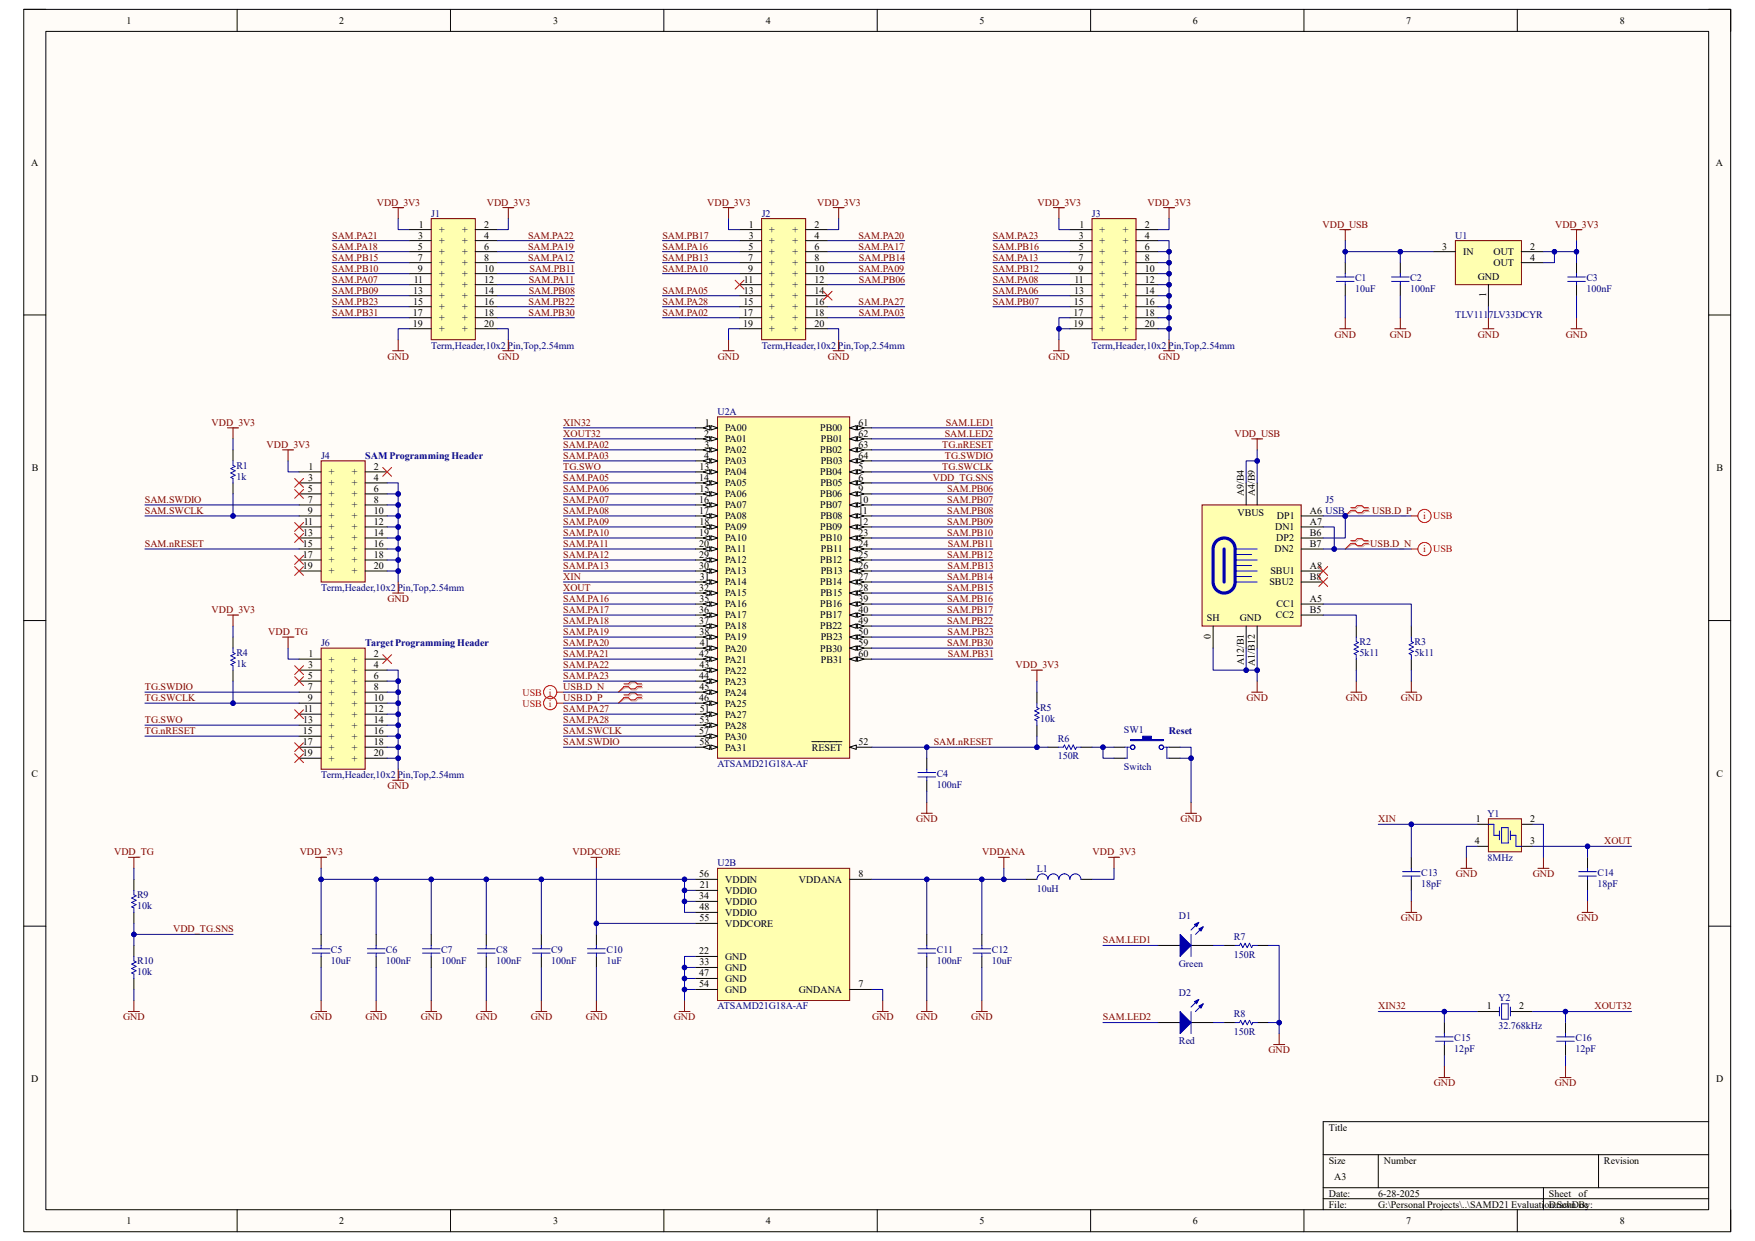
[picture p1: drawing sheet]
<svg xmlns="http://www.w3.org/2000/svg" width="297mm" height="210mm" viewBox="0 0 297 210" stroke-linecap="round" stroke-linejoin="round" font-family="sans-serif">
<defs><g id="words">
<g font-size="1.7">
<text x="21.4" y="4">1</text>
<text x="57.4" y="4">2</text>
<text x="93.6" y="4">3</text>
<text x="129.6" y="4">4</text>
<text x="165.8" y="4">5</text>
<text x="201.8" y="4">6</text>
<text x="238" y="4">7</text>
<text x="274.1" y="4">8</text>
<text x="5.3" y="28">A</text>
<text x="290.4" y="28">A</text>
<text x="70.8" y="40.4">3</text>
<text x="70.9" y="38.5">1</text>
<text x="74.3" y="39.5">+</text>
<text x="74.3" y="41.3">+</text>
<text x="78.2" y="39.5">+</text>
<text x="78.2" y="41.3">+</text>
<text x="81.9" y="38.5">2</text>
<text x="81.9" y="40.4">4</text>
<text x="126.7" y="40.4">3</text>
<text x="126.7" y="38.5">1</text>
<text x="130.2" y="39.5">+</text>
<text x="130.2" y="41.3">+</text>
<text x="134.1" y="39.5">+</text>
<text x="134.1" y="41.3">+</text>
<text x="137.8" y="38.5">2</text>
<text x="137.8" y="40.4">4</text>
<text x="182.6" y="40.4">3</text>
<text x="182.7" y="38.5">1</text>
<text x="186.1" y="39.5">+</text>
<text x="186.1" y="41.3">+</text>
<text x="190" y="39.5">+</text>
<text x="190" y="41.3">+</text>
<text x="193.8" y="38.5">2</text>
<text x="193.8" y="40.4">4</text>
<text x="70" y="47.8">11</text>
<text x="70.7" y="46">9</text>
<text x="70.7" y="42.2">5</text>
<text x="70.7" y="44.1">7</text>
<text x="74.3" y="43.2">+</text>
<text x="74.3" y="45">+</text>
<text x="74.3" y="46.9">+</text>
<text x="78.2" y="43.2">+</text>
<text x="78.2" y="45">+</text>
<text x="78.2" y="46.9">+</text>
<text x="81.9" y="42.2">6</text>
<text x="81.9" y="44.1">8</text>
<text x="81.9" y="46">10</text>
<text x="81.9" y="47.8">12</text>
<text x="125.9" y="47.8">11</text>
<text x="126.6" y="44.1">7</text>
<text x="126.6" y="46">9</text>
<text x="126.7" y="42.2">5</text>
<text x="130.2" y="43.2">+</text>
<text x="130.2" y="45">+</text>
<text x="130.2" y="46.9">+</text>
<text x="134.1" y="43.2">+</text>
<text x="134.1" y="45">+</text>
<text x="134.1" y="46.9">+</text>
<text x="137.8" y="42.2">6</text>
<text x="137.8" y="44.1">8</text>
<text x="137.8" y="46">10</text>
<text x="137.8" y="47.8">12</text>
<text x="181.8" y="47.8">11</text>
<text x="182.5" y="44.1">7</text>
<text x="182.5" y="46">9</text>
<text x="182.6" y="42.2">5</text>
<text x="186.1" y="43.2">+</text>
<text x="186.1" y="45">+</text>
<text x="186.1" y="46.9">+</text>
<text x="190" y="43.2">+</text>
<text x="190" y="45">+</text>
<text x="190" y="46.9">+</text>
<text x="193.8" y="42.2">6</text>
<text x="193.8" y="44.1">8</text>
<text x="193.8" y="46">10</text>
<text x="193.8" y="47.8">12</text>
<text x="244.1" y="42.2">3</text>
<text x="247.6" y="43.2">IN</text>
<text x="250.1" y="47.5">GND</text>
<text x="252.8" y="43.2">OUT</text>
<text x="252.8" y="45">OUT</text>
<text x="259" y="42.2">2</text>
<text x="259" y="44.1">4</text>
<text x="69.9" y="53.4">17</text>
<text x="69.9" y="49.7">13</text>
<text x="69.9" y="51.6">15</text>
<text x="74.3" y="48.8">+</text>
<text x="74.3" y="50.6">+</text>
<text x="74.3" y="52.5">+</text>
<text x="78.2" y="48.8">+</text>
<text x="78.2" y="50.6">+</text>
<text x="78.2" y="52.5">+</text>
<text x="81.9" y="49.7">14</text>
<text x="81.9" y="51.6">16</text>
<text x="81.9" y="53.4">18</text>
<text x="125.8" y="53.4">17</text>
<text x="125.8" y="51.6">15</text>
<text x="125.9" y="49.7">13</text>
<text x="130.2" y="48.8">+</text>
<text x="130.2" y="50.6">+</text>
<text x="130.2" y="52.5">+</text>
<text x="134.1" y="48.8">+</text>
<text x="134.1" y="50.6">+</text>
<text x="134.1" y="52.5">+</text>
<text x="137.8" y="49.7">14</text>
<text x="137.8" y="51.6">16</text>
<text x="137.8" y="53.4">18</text>
<text x="181.7" y="53.4">17</text>
<text x="181.7" y="51.6">15</text>
<text x="181.8" y="49.7">13</text>
<text x="186.1" y="48.8">+</text>
<text x="186.1" y="50.6">+</text>
<text x="186.1" y="52.5">+</text>
<text x="190" y="48.8">+</text>
<text x="190" y="50.6">+</text>
<text x="190" y="52.5">+</text>
<text x="193.8" y="49.7">14</text>
<text x="193.8" y="51.6">16</text>
<text x="193.8" y="53.4">18</text>
<text x="251.5" y="50.3" transform="rotate(-90 251.5 50.3)">1</text>
<text x="69.9" y="55.3">19</text>
<text x="74.3" y="54.4">+</text>
<text x="74.3" y="56.2">+</text>
<text x="78.2" y="54.4">+</text>
<text x="78.2" y="56.2">+</text>
<text x="81.9" y="55.3">20</text>
<text x="125.8" y="55.3">19</text>
<text x="130.2" y="54.4">+</text>
<text x="130.2" y="56.2">+</text>
<text x="134.1" y="54.4">+</text>
<text x="134.1" y="56.2">+</text>
<text x="137.8" y="55.3">20</text>
<text x="181.7" y="55.3">19</text>
<text x="186.1" y="54.4">+</text>
<text x="186.1" y="56.2">+</text>
<text x="190" y="54.4">+</text>
<text x="190" y="56.2">+</text>
<text x="193.8" y="55.3">20</text>
<text x="119.2" y="73.9">2</text>
<text x="119.2" y="77.6">4</text>
<text x="119.3" y="75.8">3</text>
<text x="119.3" y="72.1">1</text>
<text x="122.7" y="73">PA00</text>
<text x="122.7" y="74.8">PA01</text>
<text x="122.7" y="76.7">PA02</text>
<text x="138.8" y="73">PB00</text>
<text x="138.8" y="76.7">PB02</text>
<text x="138.9" y="74.8">PB01</text>
<text x="145.3" y="72.1">61</text>
<text x="145.3" y="73.9">62</text>
<text x="145.3" y="75.8">63</text>
<text x="145.3" y="77.6">64</text>
<text x="5.4" y="79.8">B</text>
<text x="52.1" y="83.2">5</text>
<text x="52.2" y="81.4">3</text>
<text x="52.2" y="79.5">1</text>
<text x="55.6" y="80.4">+</text>
<text x="55.6" y="82.3">+</text>
<text x="59.6" y="80.4">+</text>
<text x="59.6" y="82.3">+</text>
<text x="63.3" y="79.5">2</text>
<text x="63.3" y="81.4">4</text>
<text x="63.3" y="83.2">6</text>
<text x="118.3" y="81.4">14</text>
<text x="118.4" y="83.2">15</text>
<text x="118.4" y="79.5">13</text>
<text x="122.7" y="78.6">PA03</text>
<text x="122.7" y="80.4">PA04</text>
<text x="122.7" y="82.3">PA05</text>
<text x="138.8" y="80.4">PB04</text>
<text x="138.9" y="82.3">PB05</text>
<text x="138.9" y="78.6">PB03</text>
<text x="145.3" y="79.5">5</text>
<text x="145.3" y="81.4">6</text>
<text x="145.3" y="83.2">9</text>
<text x="210.5" y="83.9" transform="rotate(-90 210.5 83.9)">A9/B4</text>
<text x="212.4" y="83.9" transform="rotate(-90 212.4 83.9)">A4/B9</text>
<text x="290.5" y="79.8">B</text>
<text x="51.4" y="88.8">11</text>
<text x="52.1" y="85.1">7</text>
<text x="52.1" y="87">9</text>
<text x="55.6" y="84.2">+</text>
<text x="55.6" y="86">+</text>
<text x="55.6" y="87.9">+</text>
<text x="55.6" y="89.7">+</text>
<text x="59.6" y="84.2">+</text>
<text x="59.6" y="86">+</text>
<text x="59.6" y="87.9">+</text>
<text x="59.6" y="89.7">+</text>
<text x="63.3" y="85.1">8</text>
<text x="63.3" y="87">10</text>
<text x="63.3" y="88.8">12</text>
<text x="118.3" y="85.1">16</text>
<text x="118.3" y="87">17</text>
<text x="118.4" y="88.8">18</text>
<text x="122.7" y="84.2">PA06</text>
<text x="122.7" y="86">PA07</text>
<text x="122.7" y="87.9">PA08</text>
<text x="122.7" y="89.7">PA09</text>
<text x="138.8" y="84.2">PB06</text>
<text x="138.8" y="86">PB07</text>
<text x="138.8" y="89.7">PB09</text>
<text x="138.9" y="87.9">PB08</text>
<text x="145.3" y="85.1">10</text>
<text x="145.3" y="87">11</text>
<text x="145.3" y="88.8">12</text>
<text x="209.4" y="87.3">VBUS</text>
<text x="215.8" y="89.7">DN1</text>
<text x="216.1" y="87.9">DP1</text>
<text x="221.7" y="87">A6 USB</text>
<text x="221.7" y="88.8">A7</text>
<text x="51.2" y="94.4">17</text>
<text x="51.3" y="92.5">15</text>
<text x="51.3" y="90.7">13</text>
<text x="55.6" y="91.6">+</text>
<text x="55.6" y="93.5">+</text>
<text x="55.6" y="95.3">+</text>
<text x="59.6" y="91.6">+</text>
<text x="59.6" y="93.5">+</text>
<text x="59.6" y="95.3">+</text>
<text x="63.3" y="90.7">14</text>
<text x="63.3" y="92.5">16</text>
<text x="63.3" y="94.4">18</text>
<text x="118.3" y="90.7">19</text>
<text x="118.3" y="92.5">20</text>
<text x="118.3" y="94.4">29</text>
<text x="122.7" y="91.6">PA10</text>
<text x="122.7" y="93.5">PA11</text>
<text x="122.7" y="95.3">PA12</text>
<text x="138.8" y="91.6">PB10</text>
<text x="138.8" y="95.3">PB12</text>
<text x="138.9" y="93.5">PB11</text>
<text x="145.3" y="90.7">23</text>
<text x="145.3" y="92.5">24</text>
<text x="145.3" y="94.4">25</text>
<text x="215.7" y="93.5">DN2</text>
<text x="216" y="91.6">DP2</text>
<text x="221.7" y="92.5">B7</text>
<text x="221.7" y="90.7">B6</text>
<text x="51.2" y="96.3">19</text>
<text x="55.6" y="97.2">+</text>
<text x="59.6" y="97.2">+</text>
<text x="63.3" y="96.3">20</text>
<text x="118.3" y="96.3">30</text>
<text x="118.3" y="100">32</text>
<text x="118.4" y="101.9">35</text>
<text x="118.4" y="98.1">31</text>
<text x="122.7" y="97.2">PA13</text>
<text x="122.7" y="99.1">PA14</text>
<text x="122.7" y="100.9">PA15</text>
<text x="138.8" y="99.1">PB14</text>
<text x="138.9" y="100.9">PB15</text>
<text x="138.9" y="97.2">PB13</text>
<text x="145.3" y="96.3">26</text>
<text x="145.3" y="98.1">27</text>
<text x="145.3" y="100">28</text>
<text x="145.3" y="101.9">39</text>
<text x="214.8" y="99.1">SBU2</text>
<text x="215" y="97.2">SBU1</text>
<text x="221.7" y="101.9">A5</text>
<text x="221.7" y="96.3">A8</text>
<text x="221.7" y="98.1">B8</text>
<text x="118.3" y="103.7">36</text>
<text x="118.3" y="105.6">37</text>
<text x="118.4" y="107.4">38</text>
<text x="122.7" y="102.8">PA16</text>
<text x="122.7" y="104.6">PA17</text>
<text x="122.7" y="106.5">PA18</text>
<text x="138.8" y="102.8">PB16</text>
<text x="138.8" y="104.6">PB17</text>
<text x="138.8" y="106.5">PB22</text>
<text x="145.3" y="103.7">40</text>
<text x="145.3" y="105.6">49</text>
<text x="145.3" y="107.4">50</text>
<text x="204.3" y="105">SH</text>
<text x="209.8" y="105">GND</text>
<text x="215.9" y="104.6">CC2</text>
<text x="216" y="102.8">CC1</text>
<text x="221.7" y="103.7">B5</text>
<text x="52.2" y="113.1">3</text>
<text x="52.2" y="111.2">1</text>
<text x="55.6" y="112.1">+</text>
<text x="59.6" y="112.1">+</text>
<text x="63.3" y="111.2">2</text>
<text x="63.3" y="113.1">4</text>
<text x="118.3" y="111.2">42</text>
<text x="118.4" y="113.1">43</text>
<text x="118.4" y="109.3">41</text>
<text x="122.7" y="108.4">PA19</text>
<text x="122.7" y="110.3">PA20</text>
<text x="122.7" y="112.1">PA21</text>
<text x="138.8" y="110.3">PB30</text>
<text x="138.9" y="108.4">PB23</text>
<text x="138.9" y="112.1">PB31</text>
<text x="145.3" y="109.3">59</text>
<text x="145.3" y="111.2">60</text>
<text x="204.9" y="108.2" transform="rotate(-90 204.9 108.2)">0</text>
<text x="210.5" y="112.6" transform="rotate(-90 210.5 112.6)">A12/B1</text>
<text x="212.4" y="112.7" transform="rotate(-90 212.4 112.7)">A1/B12</text>
<text x="52.1" y="116.8">7</text>
<text x="52.1" y="118.7">9</text>
<text x="52.1" y="114.9">5</text>
<text x="55.6" y="114">+</text>
<text x="55.6" y="115.9">+</text>
<text x="55.6" y="117.7">+</text>
<text x="55.6" y="119.6">+</text>
<text x="59.6" y="114">+</text>
<text x="59.6" y="115.9">+</text>
<text x="59.6" y="117.7">+</text>
<text x="59.6" y="119.6">+</text>
<text x="63.3" y="114.9">6</text>
<text x="63.3" y="116.8">8</text>
<text x="63.3" y="118.7">10</text>
<text x="118.3" y="114.9">44</text>
<text x="118.3" y="118.7">46</text>
<text x="118.4" y="116.8">45</text>
<text x="122.7" y="114">PA22</text>
<text x="122.7" y="115.9">PA23</text>
<text x="122.7" y="117.7">PA24</text>
<text x="122.7" y="119.6">PA25</text>
<text x="51.3" y="124.2">15</text>
<text x="51.3" y="122.4">13</text>
<text x="51.4" y="120.5">11</text>
<text x="55.6" y="121.5">+</text>
<text x="55.6" y="123.3">+</text>
<text x="55.6" y="125.2">+</text>
<text x="59.6" y="121.5">+</text>
<text x="59.6" y="123.3">+</text>
<text x="59.6" y="125.2">+</text>
<text x="63.3" y="120.5">12</text>
<text x="63.3" y="122.4">14</text>
<text x="63.3" y="124.2">16</text>
<text x="118.3" y="124.2">57</text>
<text x="118.4" y="122.4">53</text>
<text x="118.4" y="120.5">51</text>
<text x="122.7" y="121.5">PA27</text>
<text x="122.7" y="123.3">PA28</text>
<text x="122.7" y="125.2">PA30</text>
<text x="5.3" y="131.4">C</text>
<text x="51.2" y="126.1">17</text>
<text x="51.2" y="128">19</text>
<text x="55.6" y="127">+</text>
<text x="55.6" y="128.9">+</text>
<text x="59.6" y="127">+</text>
<text x="59.6" y="128.9">+</text>
<text x="63.3" y="126.1">18</text>
<text x="63.3" y="128">20</text>
<text x="118.4" y="126.1">58</text>
<text x="122.7" y="127">PA31</text>
<text x="137.4" y="127">RESET</text>
<text x="145.3" y="126.1">52</text>
<text x="290.5" y="131.4">C</text>
<text x="249.6" y="142.9">4</text>
<text x="249.8" y="139.1">1</text>
<text x="259" y="139.1">2</text>
<text x="259" y="142.9">3</text>
<text x="118.3" y="148.5">56</text>
<text x="122.7" y="149.4">VDDIN</text>
<text x="135.2" y="149.4">VDDANA</text>
<text x="145.3" y="148.5">8</text>
<text x="118.3" y="152.2">34</text>
<text x="118.4" y="154.1">48</text>
<text x="118.4" y="155.9">55</text>
<text x="118.4" y="150.3">21</text>
<text x="122.7" y="151.3">VDDIO</text>
<text x="122.7" y="153.1">VDDIO</text>
<text x="122.7" y="155">VDDIO</text>
<text x="118.3" y="161.5">22</text>
<text x="122.7" y="156.8">VDDCORE</text>
<text x="118.3" y="165.2">47</text>
<text x="118.3" y="167.1">54</text>
<text x="118.4" y="163.4">33</text>
<text x="122.7" y="162.4">GND</text>
<text x="122.7" y="164.3">GND</text>
<text x="122.7" y="166.2">GND</text>
<text x="145.3" y="167.1">7</text>
<text x="122.7" y="168">GND</text>
<text x="135.2" y="168">GNDANA</text>
<text x="251.6" y="170.8">1</text>
<text x="257.1" y="170.8">2</text>
<text x="5.3" y="183.2">D</text>
<text x="290.4" y="183.2">D</text>
<text x="224.9" y="191.3">Title</text>
<text x="224.9" y="196.9">Size</text>
<text x="234.2" y="196.9">Number</text>
<text x="271.4" y="196.9">Revision</text>
<text x="224.9" y="202.5">Date:</text>
<text x="225.8" y="199.7">A3</text>
<text x="233.3" y="202.5">6-28-2025</text>
<text x="262.1" y="202.5">Sheet</text>
<text x="267.2" y="202.5">of</text>
<text x="21.4" y="207.2">1</text>
<text x="57.4" y="207.2">2</text>
<text x="93.6" y="207.2">3</text>
<text x="129.6" y="207.2">4</text>
<text x="165.8" y="207.2">5</text>
<text x="201.8" y="207.2">6</text>
<text x="224.9" y="204.4">File:</text>
<text x="233.3" y="204.4">G:\Personal Projects\..\SAMD21 Evaluation.SchDoc</text>
<text x="238" y="207.2">7</text>
<text x="262.1" y="204.4">Drawn By:</text>
<text x="274.1" y="207.2">8</text>
</g>
<g font-size="1.7" fill="#800000">
<text x="63.8" y="34.8">VDD_3V3</text>
<text x="82.4" y="34.8">VDD_3V3</text>
<text x="119.7" y="34.8">VDD_3V3</text>
<text x="138.3" y="34.8">VDD_3V3</text>
<text x="175.6" y="34.8">VDD_3V3</text>
<text x="194.2" y="34.8">VDD_3V3</text>
<text x="56.2" y="40.4">SAM.PA21</text>
<text x="89.4" y="40.4">SAM.PA22</text>
<text x="112.1" y="40.4">SAM.PB17</text>
<text x="145.3" y="40.4">SAM.PA20</text>
<text x="168" y="40.4">SAM.PA23</text>
<text x="223.8" y="38.5">VDD_USB</text>
<text x="263.2" y="38.5">VDD_3V3</text>
<text x="56.2" y="42.2">SAM.PA18</text>
<text x="56.2" y="44.1">SAM.PB15</text>
<text x="56.2" y="46">SAM.PB10</text>
<text x="56.2" y="47.8">SAM.PA07</text>
<text x="89.4" y="42.2">SAM.PA19</text>
<text x="89.4" y="44.1">SAM.PA12</text>
<text x="89.5" y="47.8">SAM.PA11</text>
<text x="89.6" y="46">SAM.PB11</text>
<text x="112.1" y="42.2">SAM.PA16</text>
<text x="112.1" y="44.1">SAM.PB13</text>
<text x="112.1" y="46">SAM.PA10</text>
<text x="145.3" y="42.2">SAM.PA17</text>
<text x="145.3" y="46">SAM.PA09</text>
<text x="145.4" y="44.1">SAM.PB14</text>
<text x="145.4" y="47.8">SAM.PB06</text>
<text x="168" y="42.2">SAM.PB16</text>
<text x="168" y="44.1">SAM.PA13</text>
<text x="168" y="46">SAM.PB12</text>
<text x="168" y="47.8">SAM.PA08</text>
<text x="56.2" y="49.7">SAM.PB09</text>
<text x="56.2" y="51.6">SAM.PB23</text>
<text x="56.2" y="53.4">SAM.PB31</text>
<text x="89.5" y="51.6">SAM.PB22</text>
<text x="89.5" y="53.4">SAM.PB30</text>
<text x="89.5" y="49.7">SAM.PB08</text>
<text x="112.1" y="49.7">SAM.PA05</text>
<text x="112.1" y="51.6">SAM.PA28</text>
<text x="112.1" y="53.4">SAM.PA02</text>
<text x="145.3" y="51.6">SAM.PA27</text>
<text x="145.3" y="53.4">SAM.PA03</text>
<text x="168" y="49.7">SAM.PA06</text>
<text x="168" y="51.6">SAM.PB07</text>
<text x="225.8" y="57.1">GND</text>
<text x="235.2" y="57.1">GND</text>
<text x="250.1" y="57.1">GND</text>
<text x="265" y="57.1">GND</text>
<text x="65.6" y="60.9">GND</text>
<text x="84.2" y="60.9">GND</text>
<text x="121.5" y="60.9">GND</text>
<text x="140.1" y="60.9">GND</text>
<text x="177.4" y="60.9">GND</text>
<text x="196" y="60.9">GND</text>
<text x="35.8" y="72.1">VDD_3V3</text>
<text x="45.1" y="75.8">VDD_3V3</text>
<text x="95.3" y="75.8">SAM.PA02</text>
<text x="95.3" y="77.6">SAM.PA03</text>
<text x="95.3" y="72.1">XIN32</text>
<text x="95.3" y="73.9">XOUT32</text>
<text x="159.4" y="75.8">TG.nRESET</text>
<text x="159.9" y="73.9">SAM.LED2</text>
<text x="159.9" y="77.6">TG.SWDIO</text>
<text x="160.1" y="72.1">SAM.LED1</text>
<text x="208.9" y="73.9">VDD_USB</text>
<text x="95.3" y="81.4">SAM.PA05</text>
<text x="95.3" y="83.2">SAM.PA06</text>
<text x="95.3" y="79.5">TG.SWO</text>
<text x="157.9" y="81.4">VDD_TG.SNS</text>
<text x="159.5" y="79.5">TG.SWCLK</text>
<text x="160.3" y="83.2">SAM.PB06</text>
<text x="24.5" y="87">SAM.SWCLK</text>
<text x="24.5" y="85.1">SAM.SWDIO</text>
<text x="95.3" y="85.1">SAM.PA07</text>
<text x="95.3" y="87">SAM.PA08</text>
<text x="95.3" y="88.8">SAM.PA09</text>
<text x="160.3" y="85.1">SAM.PB07</text>
<text x="160.3" y="88.8">SAM.PB09</text>
<text x="160.3" y="87">SAM.PB08</text>
<text x="232.2" y="87">USB.D_P</text>
<text x="24.5" y="92.5">SAM.nRESET</text>
<text x="95.3" y="90.7">SAM.PA10</text>
<text x="95.3" y="92.5">SAM.PA11</text>
<text x="95.3" y="94.4">SAM.PA12</text>
<text x="160.3" y="90.7">SAM.PB10</text>
<text x="160.3" y="94.4">SAM.PB12</text>
<text x="160.4" y="92.5">SAM.PB11</text>
<text x="231.9" y="92.5">USB.D_N</text>
<text x="65.6" y="101.9">GND</text>
<text x="95.3" y="96.3">SAM.PA13</text>
<text x="95.3" y="101.9">SAM.PA16</text>
<text x="95.3" y="98.1">XIN</text>
<text x="95.3" y="100">XOUT</text>
<text x="160.3" y="98.1">SAM.PB14</text>
<text x="160.3" y="101.9">SAM.PB16</text>
<text x="160.3" y="100">SAM.PB15</text>
<text x="160.4" y="96.3">SAM.PB13</text>
<text x="35.8" y="103.7">VDD_3V3</text>
<text x="45.4" y="107.4">VDD_TG</text>
<text x="95.3" y="103.7">SAM.PA17</text>
<text x="95.3" y="105.6">SAM.PA18</text>
<text x="95.3" y="107.4">SAM.PA19</text>
<text x="160.3" y="105.6">SAM.PB22</text>
<text x="160.3" y="103.7">SAM.PB17</text>
<text x="160.4" y="107.4">SAM.PB23</text>
<text x="95.3" y="109.3">SAM.PA20</text>
<text x="95.3" y="111.2">SAM.PA21</text>
<text x="95.3" y="113.1">SAM.PA22</text>
<text x="160.3" y="109.3">SAM.PB30</text>
<text x="160.4" y="111.2">SAM.PB31</text>
<text x="171.9" y="113.1">VDD_3V3</text>
<text x="24.5" y="118.7">TG.SWCLK</text>
<text x="24.5" y="116.8">TG.SWDIO</text>
<text x="95.3" y="114.9">SAM.PA23</text>
<text x="95.3" y="118.7">USB.D_P</text>
<text x="95.3" y="116.8">USB.D_N</text>
<text x="210.9" y="118.7">GND</text>
<text x="227.8" y="118.7">GND</text>
<text x="237.1" y="118.7">GND</text>
<text x="24.5" y="124.2">TG.nRESET</text>
<text x="24.5" y="122.4">TG.SWO</text>
<text x="95.3" y="124.2">SAM.SWCLK</text>
<text x="95.3" y="120.5">SAM.PA27</text>
<text x="95.3" y="122.4">SAM.PA28</text>
<text x="95.3" y="126.1">SAM.SWDIO</text>
<text x="158" y="126.1">SAM.nRESET</text>
<text x="65.6" y="133.6">GND</text>
<text x="155.1" y="139.1">GND</text>
<text x="199.8" y="139.1">GND</text>
<text x="233.3" y="139.1">XIN</text>
<text x="271.5" y="142.9">XOUT</text>
<text x="19.3" y="144.7">VDD_TG</text>
<text x="50.7" y="144.7">VDD_3V3</text>
<text x="96.9" y="144.7">VDDCORE</text>
<text x="166.2" y="144.7">VDDANA</text>
<text x="184.9" y="144.7">VDD_3V3</text>
<text x="246.4" y="148.5">GND</text>
<text x="259.4" y="148.5">GND</text>
<text x="237.1" y="155.9">GND</text>
<text x="266.9" y="155.9">GND</text>
<text x="29.3" y="157.8">VDD_TG.SNS</text>
<text x="186.6" y="159.6">SAM.LED1</text>
<text x="20.9" y="172.7">GND</text>
<text x="52.5" y="172.7">GND</text>
<text x="61.8" y="172.7">GND</text>
<text x="71.2" y="172.7">GND</text>
<text x="80.5" y="172.7">GND</text>
<text x="89.8" y="172.7">GND</text>
<text x="99.1" y="172.7">GND</text>
<text x="114" y="172.7">GND</text>
<text x="147.6" y="172.7">GND</text>
<text x="155.1" y="172.7">GND</text>
<text x="164.4" y="172.7">GND</text>
<text x="186.6" y="172.7">SAM.LED2</text>
<text x="233.3" y="170.8">XIN32</text>
<text x="269.8" y="170.8">XOUT32</text>
<text x="214.7" y="178.3">GND</text>
<text x="242.7" y="183.9">GND</text>
<text x="263.1" y="183.9">GND</text>
</g>
<g font-size="1.7" fill="#000080">
<text x="73" y="36.7">J1</text>
<text x="128.9" y="36.7">J2</text>
<text x="184.8" y="36.7">J3</text>
<text x="246.3" y="40.4">U1</text>
<text x="229.3" y="47.6">C1</text>
<text x="238.7" y="47.6">C2</text>
<text x="268.5" y="47.6">C3</text>
<text x="229.3" y="49.5">10uF</text>
<text x="238.7" y="49.5">100nF</text>
<text x="246.3" y="53.8">TLV1117LV33DCYR</text>
<text x="268.5" y="49.5">100nF</text>
<text x="73" y="59">Term,Header,10x2 Pin,Top,2.54mm</text>
<text x="128.9" y="59">Term,Header,10x2 Pin,Top,2.54mm</text>
<text x="184.8" y="59">Term,Header,10x2 Pin,Top,2.54mm</text>
<text x="121.4" y="70.2">U2A</text>
<text x="54.4" y="77.6">J4</text>
<text x="61.8" y="77.6">SAM Programming Header</text>
<text x="40" y="79.3">R1</text>
<text x="40" y="81.2">1k</text>
<text x="224.3" y="85.1">J5</text>
<text x="54.4" y="100">Term,Header,10x2 Pin,Top,2.54mm</text>
<text x="40" y="111">R4</text>
<text x="40" y="112.9">1k</text>
<text x="54.4" y="109.3">J6</text>
<text x="61.8" y="109.3">Target Programming Header</text>
<text x="230.1" y="109.1">R2</text>
<text x="230.1" y="111">5k11</text>
<text x="239.4" y="109.1">R3</text>
<text x="239.4" y="111">5k11</text>
<text x="176" y="120.3">R5</text>
<text x="176" y="122.2">10k</text>
<text x="179" y="125.6">R6</text>
<text x="190.2" y="124">SW1</text>
<text x="197.8" y="124.2">Reset</text>
<text x="54.4" y="131.7">Term,Header,10x2 Pin,Top,2.54mm</text>
<text x="121.4" y="129.8">ATSAMD21G18A-AF</text>
<text x="158.5" y="131.5">C4</text>
<text x="179" y="128.5">150R</text>
<text x="190.2" y="130.4">Switch</text>
<text x="158.5" y="133.3">100nF</text>
<text x="251.7" y="138.2">Y1</text>
<text x="121.4" y="146.6">U2B</text>
<text x="175.5" y="147.5">L1</text>
<text x="240.5" y="148.3">C13</text>
<text x="251.7" y="145.7">8MHz</text>
<text x="270.3" y="148.3">C14</text>
<text x="23.2" y="152">R9</text>
<text x="23.2" y="153.9">10k</text>
<text x="175.5" y="150.9">10uH</text>
<text x="199.5" y="155.5">D1</text>
<text x="240.5" y="150.2">18pF</text>
<text x="270.3" y="150.2">18pF</text>
<text x="56" y="161.3">C5</text>
<text x="65.3" y="161.3">C6</text>
<text x="74.6" y="161.3">C7</text>
<text x="84" y="161.3">C8</text>
<text x="93.3" y="161.3">C9</text>
<text x="102.6" y="161.3">C10</text>
<text x="158.5" y="161.3">C11</text>
<text x="167.9" y="161.3">C12</text>
<text x="208.8" y="159.1">R7</text>
<text x="23.2" y="163.2">R10</text>
<text x="23.2" y="165.1">10k</text>
<text x="56" y="163.2">10uF</text>
<text x="65.3" y="163.2">100nF</text>
<text x="74.6" y="163.2">100nF</text>
<text x="84" y="163.2">100nF</text>
<text x="93.3" y="163.2">100nF</text>
<text x="102.6" y="163.2">1uF</text>
<text x="158.5" y="163.2">100nF</text>
<text x="167.9" y="163.2">10uF</text>
<text x="199.5" y="163.6">Green</text>
<text x="208.8" y="162.1">150R</text>
<text x="121.4" y="170.8">ATSAMD21G18A-AF</text>
<text x="199.5" y="168.6">D2</text>
<text x="208.8" y="172.1">R8</text>
<text x="253.6" y="169.3">Y2</text>
<text x="199.5" y="176.6">Red</text>
<text x="208.8" y="175.1">150R</text>
<text x="246.1" y="176.2">C15</text>
<text x="246.1" y="178.1">12pF</text>
<text x="253.6" y="174.2">32.768kHz</text>
<text x="266.6" y="176.2">C16</text>
<text x="266.6" y="178.1">12pF</text>
</g>
<g font-size="1.7" fill="#f00">
<text x="240.9" y="87.9">i</text>
<text x="242.6" y="87.9">USB</text>
<text x="240.9" y="93.5">i</text>
<text x="242.6" y="93.5">USB</text>
<text x="88.4" y="117.7">USB</text>
<text x="88.4" y="119.6">USB</text>
<text x="92.9" y="117.7">i</text>
<text x="92.9" y="119.6">i</text>
</g>
</g></defs>
<path d="M4 1.6h288.9v206.8h-288.9z" fill-rule="evenodd" fill="#fffcf8"/>
<path d="M4 1.6h288.9v206.8h-288.9z" fill="none" stroke="#000" stroke-width=".17"/>
<path d="M7.8 5.3h281.4v199.4h-281.4z" fill-rule="evenodd" fill="#fffcf8"/>
<g fill="none" stroke="#000" stroke-width=".17">
<path d="M4 1.6h3.7M7.8 5.3h281.4v199.4h-281.4zM40.1 1.6v3.7M76.2 1.6v3.7M112.3 1.6v3.7M148.5 1.6v3.7M184.6 1.6v3.7M220.7 1.6v3.7M256.8 1.6v3.7M289.2 1.6h3.7v3.7M4 53.3h3.7M289.2 53.3h3.7"/>
<path d="M4 105h3.8M289.2 105h3.7M4 156.7h3.8M289.2 156.7h3.7M223.9 195.4h65.3M233.3 195.4v5.6M270.5 195.4v5.6M289.2 189.8h-65.3v14.9M40.1 204.7v3.7M76.2 204.7v3.7M112.4 204.7v3.7M148.5 204.7v3.7"/>
<path d="M184.6 204.7v3.7M220.7 204.7v3.7M223.9 201h65.3M223.9 202.9h65.3M256.8 204.7v3.7M261.2 201v3.7M292.9 204.7v3.7"/>
</g>
<path d="M121.4 70.5h22.4v57.8h-22.4z" fill-rule="evenodd" fill="#ffffb0"/>
<path d="M121.4 70.5h22.4v57.8h-22.4z" fill="none" stroke="#800000" stroke-width=".17"/>
<path d="M117.7 72.4h3.7" fill="none" stroke="#000" stroke-width=".17"/>
<path d="M120.3 72l1.1 .4-1.1 .4z" fill="#f8fcff"/>
<path d="M120.3 72l1.1 .4-1.1 .4z" fill="none" stroke="#000" stroke-width=".17"/>
<path d="M119 72.4l1.1-.4v.8z" fill="#f8fcff"/>
<path d="M117.7 74.3h3.7M119 72.4l1.1-.4v.8z" fill="none" stroke="#000" stroke-width=".17"/>
<path d="M120.3 73.9l1.1 .4-1.1 .3z" fill="#f8fcff"/>
<path d="M120.3 73.9l1.1 .4-1.1 .3z" fill="none" stroke="#000" stroke-width=".17"/>
<path d="M119 74.3l1.1-.4v.7z" fill="#f8fcff"/>
<path d="M117.7 76.1h3.7M119 74.3l1.1-.4v.7z" fill="none" stroke="#000" stroke-width=".17"/>
<path d="M120.3 75.8l1.1 .3-1.1 .4z" fill="#f8fcff"/>
<path d="M120.3 75.8l1.1 .3-1.1 .4z" fill="none" stroke="#000" stroke-width=".17"/>
<path d="M119 76.1l1.1-.3v.7z" fill="#f8fcff"/>
<path d="M117.7 78h3.7M119 76.1l1.1-.3v.7z" fill="none" stroke="#000" stroke-width=".17"/>
<path d="M120.3 77.6l1.1 .4-1.1 .4z" fill="#f8fcff"/>
<path d="M120.3 77.6l1.1 .4-1.1 .4z" fill="none" stroke="#000" stroke-width=".17"/>
<path d="M119 78l1.1-.4v.8z" fill="#f8fcff"/>
<path d="M119 78l1.1-.4v.8zM143.8 79.9h3.7" fill="none" stroke="#000" stroke-width=".17"/>
<path d="M143.8 79.9l1.1-.4v.7z" fill="#f8fcff"/>
<path d="M143.8 79.9l1.1-.4v.7z" fill="none" stroke="#000" stroke-width=".17"/>
<path d="M145.1 79.5l1.1 .4-1.1 .3z" fill="#f8fcff"/>
<path d="M145.1 79.5l1.1 .4-1.1 .3zM143.8 81.7h3.7" fill="none" stroke="#000" stroke-width=".17"/>
<path d="M143.8 81.7l1.1-.4v.8z" fill="#f8fcff"/>
<path d="M143.8 81.7l1.1-.4v.8z" fill="none" stroke="#000" stroke-width=".17"/>
<path d="M145.1 81.3l1.1 .4-1.1 .4z" fill="#f8fcff"/>
<path d="M143.8 83.6h3.7M145.1 81.3l1.1 .4-1.1 .4z" fill="none" stroke="#000" stroke-width=".17"/>
<path d="M143.8 83.6l1.1-.4v.8z" fill="#f8fcff"/>
<path d="M143.8 83.6l1.1-.4v.8z" fill="none" stroke="#000" stroke-width=".17"/>
<path d="M145.1 83.2l1.1 .4-1.1 .4z" fill="#f8fcff"/>
<path d="M143.8 85.4h3.7M145.1 83.2l1.1 .4-1.1 .4z" fill="none" stroke="#000" stroke-width=".17"/>
<path d="M143.8 85.4l1.1-.3v.7z" fill="#f8fcff"/>
<path d="M143.8 85.4l1.1-.3v.7z" fill="none" stroke="#000" stroke-width=".17"/>
<path d="M145.1 85.1l1.1 .3-1.1 .4z" fill="#f8fcff"/>
<path d="M143.8 87.3h3.7M145.1 85.1l1.1 .3-1.1 .4z" fill="none" stroke="#000" stroke-width=".17"/>
<path d="M143.8 87.3l1.1-.4v.8z" fill="#f8fcff"/>
<path d="M143.8 87.3l1.1-.4v.8z" fill="none" stroke="#000" stroke-width=".17"/>
<path d="M145.1 86.9l1.1 .4-1.1 .4z" fill="#f8fcff"/>
<path d="M143.8 89.2h3.7M145.1 86.9l1.1 .4-1.1 .4z" fill="none" stroke="#000" stroke-width=".17"/>
<path d="M143.8 89.2l1.1-.4v.8z" fill="#f8fcff"/>
<path d="M143.8 89.2l1.1-.4v.8z" fill="none" stroke="#000" stroke-width=".17"/>
<path d="M145.1 88.8l1.1 .4-1.1 .4z" fill="#f8fcff"/>
<path d="M117.7 79.9h3.7M145.1 88.8l1.1 .4-1.1 .4z" fill="none" stroke="#000" stroke-width=".17"/>
<path d="M120.3 79.5l1.1 .4-1.1 .3z" fill="#f8fcff"/>
<path d="M120.3 79.5l1.1 .4-1.1 .3z" fill="none" stroke="#000" stroke-width=".17"/>
<path d="M119 79.9l1.1-.4v.7z" fill="#f8fcff"/>
<path d="M119 79.9l1.1-.4v.7zM117.7 81.7h3.7" fill="none" stroke="#000" stroke-width=".17"/>
<path d="M120.3 81.3l1.1 .4-1.1 .4z" fill="#f8fcff"/>
<path d="M120.3 81.3l1.1 .4-1.1 .4z" fill="none" stroke="#000" stroke-width=".17"/>
<path d="M119 81.7l1.1-.4v.8z" fill="#f8fcff"/>
<path d="M117.7 83.6h3.7M119 81.7l1.1-.4v.8z" fill="none" stroke="#000" stroke-width=".17"/>
<path d="M120.3 83.2l1.1 .4-1.1 .4z" fill="#f8fcff"/>
<path d="M120.3 83.2l1.1 .4-1.1 .4z" fill="none" stroke="#000" stroke-width=".17"/>
<path d="M119 83.6l1.1-.4v.8z" fill="#f8fcff"/>
<path d="M117.7 85.4h3.7M119 83.6l1.1-.4v.8z" fill="none" stroke="#000" stroke-width=".17"/>
<path d="M120.3 85.1l1.1 .3-1.1 .4z" fill="#f8fcff"/>
<path d="M120.3 85.1l1.1 .3-1.1 .4z" fill="none" stroke="#000" stroke-width=".17"/>
<path d="M119 85.4l1.1-.3v.7z" fill="#f8fcff"/>
<path d="M117.7 87.3h3.7M119 85.4l1.1-.3v.7z" fill="none" stroke="#000" stroke-width=".17"/>
<path d="M120.3 86.9l1.1 .4-1.1 .4z" fill="#f8fcff"/>
<path d="M120.3 86.9l1.1 .4-1.1 .4z" fill="none" stroke="#000" stroke-width=".17"/>
<path d="M119 87.3l1.1-.4v.8z" fill="#f8fcff"/>
<path d="M117.7 89.2h3.7M119 87.3l1.1-.4v.8z" fill="none" stroke="#000" stroke-width=".17"/>
<path d="M120.3 88.8l1.1 .4-1.1 .4z" fill="#f8fcff"/>
<path d="M120.3 88.8l1.1 .4-1.1 .4z" fill="none" stroke="#000" stroke-width=".17"/>
<path d="M119 89.2l1.1-.4v.8z" fill="#f8fcff"/>
<path d="M117.7 91h3.7M119 89.2l1.1-.4v.8z" fill="none" stroke="#000" stroke-width=".17"/>
<path d="M120.3 90.7l1.1 .3-1.1 .4z" fill="#f8fcff"/>
<path d="M120.3 90.7l1.1 .3-1.1 .4z" fill="none" stroke="#000" stroke-width=".17"/>
<path d="M119 91l1.1-.3v.7z" fill="#f8fcff"/>
<path d="M117.7 92.9h3.7M119 91l1.1-.3v.7z" fill="none" stroke="#000" stroke-width=".17"/>
<path d="M120.3 92.5l1.1 .4-1.1 .4z" fill="#f8fcff"/>
<path d="M120.3 92.5l1.1 .4-1.1 .4z" fill="none" stroke="#000" stroke-width=".17"/>
<path d="M119 92.9l1.1-.4v.8z" fill="#f8fcff"/>
<path d="M119 92.9l1.1-.4v.8zM143.8 91h3.7" fill="none" stroke="#000" stroke-width=".17"/>
<path d="M143.8 91l1.1-.3v.7z" fill="#f8fcff"/>
<path d="M143.8 91l1.1-.3v.7z" fill="none" stroke="#000" stroke-width=".17"/>
<path d="M145.1 90.7l1.1 .3-1.1 .4z" fill="#f8fcff"/>
<path d="M143.8 92.9h3.7M145.1 90.7l1.1 .3-1.1 .4z" fill="none" stroke="#000" stroke-width=".17"/>
<path d="M143.8 92.9l1.1-.4v.8z" fill="#f8fcff"/>
<path d="M143.8 92.9l1.1-.4v.8z" fill="none" stroke="#000" stroke-width=".17"/>
<path d="M145.1 92.5l1.1 .4-1.1 .4z" fill="#f8fcff"/>
<path d="M143.8 94.8h3.7M145.1 92.5l1.1 .4-1.1 .4z" fill="none" stroke="#000" stroke-width=".17"/>
<path d="M143.8 94.8l1.1-.4v.7z" fill="#f8fcff"/>
<path d="M143.8 94.8l1.1-.4v.7z" fill="none" stroke="#000" stroke-width=".17"/>
<path d="M145.1 94.4l1.1 .4-1.1 .3z" fill="#f8fcff"/>
<path d="M143.8 96.6h3.7M145.1 94.4l1.1 .4-1.1 .3z" fill="none" stroke="#000" stroke-width=".17"/>
<path d="M143.8 96.6l1.1-.3v.7z" fill="#f8fcff"/>
<path d="M143.8 96.6l1.1-.3v.7z" fill="none" stroke="#000" stroke-width=".17"/>
<path d="M145.1 96.3l1.1 .3-1.1 .4z" fill="#f8fcff"/>
<path d="M143.8 98.5h3.7M145.1 96.3l1.1 .3-1.1 .4z" fill="none" stroke="#000" stroke-width=".17"/>
<path d="M143.8 98.5l1.1-.4v.8z" fill="#f8fcff"/>
<path d="M143.8 98.5l1.1-.4v.8z" fill="none" stroke="#000" stroke-width=".17"/>
<path d="M145.1 98.1l1.1 .4-1.1 .4z" fill="#f8fcff"/>
<path d="M145.1 98.1l1.1 .4-1.1 .4zM143.8 100.4h3.7" fill="none" stroke="#000" stroke-width=".17"/>
<path d="M143.8 100.4l1.1-.4v.7z" fill="#f8fcff"/>
<path d="M143.8 100.4l1.1-.4v.7z" fill="none" stroke="#000" stroke-width=".17"/>
<path d="M145.1 100l1.1 .4-1.1 .3z" fill="#f8fcff"/>
<path d="M117.7 94.8h3.7M145.1 100l1.1 .4-1.1 .3z" fill="none" stroke="#000" stroke-width=".17"/>
<path d="M120.3 94.4l1.1 .4-1.1 .3z" fill="#f8fcff"/>
<path d="M120.3 94.4l1.1 .4-1.1 .3z" fill="none" stroke="#000" stroke-width=".17"/>
<path d="M119 94.8l1.1-.4v.7z" fill="#f8fcff"/>
<path d="M117.7 96.6h3.7M119 94.8l1.1-.4v.7z" fill="none" stroke="#000" stroke-width=".17"/>
<path d="M120.3 96.3l1.1 .3-1.1 .4z" fill="#f8fcff"/>
<path d="M120.3 96.3l1.1 .3-1.1 .4z" fill="none" stroke="#000" stroke-width=".17"/>
<path d="M119 96.6l1.1-.3v.7z" fill="#f8fcff"/>
<path d="M117.7 98.5h3.7M119 96.6l1.1-.3v.7z" fill="none" stroke="#000" stroke-width=".17"/>
<path d="M120.3 98.1l1.1 .4-1.1 .4z" fill="#f8fcff"/>
<path d="M120.3 98.1l1.1 .4-1.1 .4z" fill="none" stroke="#000" stroke-width=".17"/>
<path d="M119 98.5l1.1-.4v.8z" fill="#f8fcff"/>
<path d="M119 98.5l1.1-.4v.8zM117.7 100.4h3.7" fill="none" stroke="#000" stroke-width=".17"/>
<path d="M120.3 100l1.1 .4-1.1 .3z" fill="#f8fcff"/>
<path d="M120.3 100l1.1 .4-1.1 .3z" fill="none" stroke="#000" stroke-width=".17"/>
<path d="M119 100.4l1.1-.4v.7z" fill="#f8fcff"/>
<path d="M117.7 102.2h3.7M119 100.4l1.1-.4v.7z" fill="none" stroke="#000" stroke-width=".17"/>
<path d="M120.3 101.8l1.1 .4-1.1 .4z" fill="#f8fcff"/>
<path d="M120.3 101.8l1.1 .4-1.1 .4z" fill="none" stroke="#000" stroke-width=".17"/>
<path d="M119 102.2l1.1-.4v.8z" fill="#f8fcff"/>
<path d="M117.7 104.1h3.7M119 102.2l1.1-.4v.8z" fill="none" stroke="#000" stroke-width=".17"/>
<path d="M120.3 103.7l1.1 .4-1.1 .4z" fill="#f8fcff"/>
<path d="M120.3 103.7l1.1 .4-1.1 .4z" fill="none" stroke="#000" stroke-width=".17"/>
<path d="M119 104.1l1.1-.4v.8z" fill="#f8fcff"/>
<path d="M117.7 105.9h3.7M119 104.1l1.1-.4v.8z" fill="none" stroke="#000" stroke-width=".17"/>
<path d="M120.3 105.6l1.1 .3-1.1 .4z" fill="#f8fcff"/>
<path d="M120.3 105.6l1.1 .3-1.1 .4z" fill="none" stroke="#000" stroke-width=".17"/>
<path d="M119 105.9l1.1-.3v.7z" fill="#f8fcff"/>
<path d="M117.7 107.8h3.7M119 105.9l1.1-.3v.7z" fill="none" stroke="#000" stroke-width=".17"/>
<path d="M120.3 107.4l1.1 .4-1.1 .4z" fill="#f8fcff"/>
<path d="M120.3 107.4l1.1 .4-1.1 .4z" fill="none" stroke="#000" stroke-width=".17"/>
<path d="M119 107.8l1.1-.4v.8z" fill="#f8fcff"/>
<path d="M119 107.8l1.1-.4v.8zM143.8 102.2h3.7" fill="none" stroke="#000" stroke-width=".17"/>
<path d="M143.8 102.2l1.1-.4v.8z" fill="#f8fcff"/>
<path d="M143.8 102.2l1.1-.4v.8z" fill="none" stroke="#000" stroke-width=".17"/>
<path d="M145.1 101.8l1.1 .4-1.1 .4z" fill="#f8fcff"/>
<path d="M143.8 104.1h3.7M145.1 101.8l1.1 .4-1.1 .4z" fill="none" stroke="#000" stroke-width=".17"/>
<path d="M143.8 104.1l1.1-.4v.8z" fill="#f8fcff"/>
<path d="M143.8 104.1l1.1-.4v.8z" fill="none" stroke="#000" stroke-width=".17"/>
<path d="M145.1 103.7l1.1 .4-1.1 .4z" fill="#f8fcff"/>
<path d="M117.7 109.7h3.7M145.1 103.7l1.1 .4-1.1 .4z" fill="none" stroke="#000" stroke-width=".17"/>
<path d="M120.3 109.3l1.1 .4-1.1 .4z" fill="#f8fcff"/>
<path d="M120.3 109.3l1.1 .4-1.1 .4z" fill="none" stroke="#000" stroke-width=".17"/>
<path d="M119 109.7l1.1-.4v.8z" fill="#f8fcff"/>
<path d="M117.7 111.5h3.7M119 109.7l1.1-.4v.8z" fill="none" stroke="#000" stroke-width=".17"/>
<path d="M120.3 111.2l1.1 .3-1.1 .4z" fill="#f8fcff"/>
<path d="M120.3 111.2l1.1 .3-1.1 .4z" fill="none" stroke="#000" stroke-width=".17"/>
<path d="M119 111.5l1.1-.3v.7z" fill="#f8fcff"/>
<path d="M117.7 113.4h3.7M119 111.5l1.1-.3v.7z" fill="none" stroke="#000" stroke-width=".17"/>
<path d="M120.3 113l1.1 .4-1.1 .4z" fill="#f8fcff"/>
<path d="M120.3 113l1.1 .4-1.1 .4z" fill="none" stroke="#000" stroke-width=".17"/>
<path d="M119 113.4l1.1-.4v.8z" fill="#f8fcff"/>
<path d="M117.7 115.3h3.7M119 113.4l1.1-.4v.8z" fill="none" stroke="#000" stroke-width=".17"/>
<path d="M120.3 114.9l1.1 .4-1.1 .3z" fill="#f8fcff"/>
<path d="M120.3 114.9l1.1 .4-1.1 .3z" fill="none" stroke="#000" stroke-width=".17"/>
<path d="M119 115.3l1.1-.4v.7z" fill="#f8fcff"/>
<path d="M117.7 117.1h3.7M119 115.3l1.1-.4v.7z" fill="none" stroke="#000" stroke-width=".17"/>
<path d="M120.3 116.8l1.1 .3-1.1 .4z" fill="#f8fcff"/>
<path d="M120.3 116.8l1.1 .3-1.1 .4z" fill="none" stroke="#000" stroke-width=".17"/>
<path d="M119 117.1l1.1-.3v.7z" fill="#f8fcff"/>
<path d="M117.7 119h3.7M119 117.1l1.1-.3v.7z" fill="none" stroke="#000" stroke-width=".17"/>
<path d="M120.3 118.6l1.1 .4-1.1 .4z" fill="#f8fcff"/>
<path d="M120.3 118.6l1.1 .4-1.1 .4z" fill="none" stroke="#000" stroke-width=".17"/>
<path d="M119 119l1.1-.4v.8z" fill="#f8fcff"/>
<path d="M119 119l1.1-.4v.8zM143.8 105.9h3.7" fill="none" stroke="#000" stroke-width=".17"/>
<path d="M143.8 105.9l1.1-.3v.7z" fill="#f8fcff"/>
<path d="M143.8 105.9l1.1-.3v.7z" fill="none" stroke="#000" stroke-width=".17"/>
<path d="M145.1 105.6l1.1 .3-1.1 .4z" fill="#f8fcff"/>
<path d="M143.8 107.8h3.7M145.1 105.6l1.1 .3-1.1 .4z" fill="none" stroke="#000" stroke-width=".17"/>
<path d="M143.8 107.8l1.1-.4v.8z" fill="#f8fcff"/>
<path d="M143.8 107.8l1.1-.4v.8z" fill="none" stroke="#000" stroke-width=".17"/>
<path d="M145.1 107.4l1.1 .4-1.1 .4z" fill="#f8fcff"/>
<path d="M145.1 107.4l1.1 .4-1.1 .4zM117.7 120.9h3.7" fill="none" stroke="#000" stroke-width=".17"/>
<path d="M120.3 120.5l1.1 .4-1.1 .3z" fill="#f8fcff"/>
<path d="M120.3 120.5l1.1 .4-1.1 .3z" fill="none" stroke="#000" stroke-width=".17"/>
<path d="M119 120.9l1.1-.4v.7z" fill="#f8fcff"/>
<path d="M119 120.9l1.1-.4v.7zM143.8 126.4h3.7" fill="none" stroke="#000" stroke-width=".17"/>
<path d="M143.8 126.4l1.1-.3v.7z" fill="#f8fcff"/>
<path d="M117.7 122.7h3.7M137.4 125.5h5.1M143.8 126.4l1.1-.3v.7z" fill="none" stroke="#000" stroke-width=".17"/>
<path d="M120.3 122.3l1.1 .4-1.1 .4z" fill="#f8fcff"/>
<path d="M120.3 122.3l1.1 .4-1.1 .4z" fill="none" stroke="#000" stroke-width=".17"/>
<path d="M119 122.7l1.1-.4v.8z" fill="#f8fcff"/>
<path d="M117.7 124.6h3.7M119 122.7l1.1-.4v.8z" fill="none" stroke="#000" stroke-width=".17"/>
<path d="M120.3 124.2l1.1 .4-1.1 .4z" fill="#f8fcff"/>
<path d="M120.3 124.2l1.1 .4-1.1 .4z" fill="none" stroke="#000" stroke-width=".17"/>
<path d="M119 124.6l1.1-.4v.8z" fill="#f8fcff"/>
<path d="M117.7 126.4h3.7M119 124.6l1.1-.4v.8z" fill="none" stroke="#000" stroke-width=".17"/>
<path d="M120.3 126.1l1.1 .3-1.1 .4z" fill="#f8fcff"/>
<path d="M120.3 126.1l1.1 .3-1.1 .4z" fill="none" stroke="#000" stroke-width=".17"/>
<path d="M119 126.4l1.1-.3v.7z" fill="#f8fcff"/>
<path d="M143.8 109.7h3.7M119 126.4l1.1-.3v.7z" fill="none" stroke="#000" stroke-width=".17"/>
<path d="M143.8 109.7l1.1-.4v.8z" fill="#f8fcff"/>
<path d="M143.8 109.7l1.1-.4v.8z" fill="none" stroke="#000" stroke-width=".17"/>
<path d="M145.1 109.3l1.1 .4-1.1 .4z" fill="#f8fcff"/>
<path d="M143.8 111.5h3.7M145.1 109.3l1.1 .4-1.1 .4z" fill="none" stroke="#000" stroke-width=".17"/>
<path d="M143.8 111.5l1.1-.3v.7z" fill="#f8fcff"/>
<path d="M143.8 111.5l1.1-.3v.7z" fill="none" stroke="#000" stroke-width=".17"/>
<path d="M145.1 111.2l1.1 .3-1.1 .4z" fill="#f8fcff"/>
<path d="M143.8 72.4h3.7M145.1 111.2l1.1 .3-1.1 .4z" fill="none" stroke="#000" stroke-width=".17"/>
<path d="M143.8 72.4l1.1-.4v.8z" fill="#f8fcff"/>
<path d="M143.8 72.4l1.1-.4v.8z" fill="none" stroke="#000" stroke-width=".17"/>
<path d="M145.1 72l1.1 .4-1.1 .4z" fill="#f8fcff"/>
<path d="M143.8 74.3h3.7M145.1 72l1.1 .4-1.1 .4z" fill="none" stroke="#000" stroke-width=".17"/>
<path d="M143.8 74.3l1.1-.4v.7z" fill="#f8fcff"/>
<path d="M143.8 74.3l1.1-.4v.7z" fill="none" stroke="#000" stroke-width=".17"/>
<path d="M145.1 73.9l1.1 .4-1.1 .3z" fill="#f8fcff"/>
<path d="M143.8 76.1h3.7M145.1 73.9l1.1 .4-1.1 .3z" fill="none" stroke="#000" stroke-width=".17"/>
<path d="M143.8 76.1l1.1-.3v.7z" fill="#f8fcff"/>
<path d="M143.8 76.1l1.1-.3v.7z" fill="none" stroke="#000" stroke-width=".17"/>
<path d="M145.1 75.8l1.1 .3-1.1 .4z" fill="#f8fcff"/>
<path d="M143.8 78h3.7M145.1 75.8l1.1 .3-1.1 .4z" fill="none" stroke="#000" stroke-width=".17"/>
<path d="M143.8 78l1.1-.4v.8z" fill="#f8fcff"/>
<path d="M143.8 78l1.1-.4v.8z" fill="none" stroke="#000" stroke-width=".17"/>
<path d="M145.1 77.6l1.1 .4-1.1 .4z" fill="#f8fcff"/>
<path d="M145.1 77.6l1.1 .4-1.1 .4z" fill="none" stroke="#000" stroke-width=".17"/>
<path d="M121.4 146.9h22.4v22.4h-22.4z" fill-rule="evenodd" fill="#ffffb0"/>
<g fill="none" stroke="#800000" stroke-width=".17">
<path d="M174.6 113.4h1.8M175.5 113.4v1.9M155.9 137.6h1.9M156.8 135.8v1.8M53.4 145.1h1.9M54.3 145.1v1.8M100 145.1h1.9M100.9 145.1v1.8M121.4 146.9h22.4v22.4h-22.4zM169 145.1h1.8M169.9 145.1v1.8M187.6 145.1h1.9"/>
<path d="M188.5 145.1v1.8M53.4 171.2h1.9M54.3 169.3v1.9M62.7 171.2h1.9M63.7 169.3v1.9M72 171.2h1.9M73 169.3v1.9M81.4 171.2h1.8M82.3 169.3v1.9M90.7 171.2h1.8M91.6 169.3v1.9M100 171.2h1.9"/>
<path d="M100.9 169.3v1.9M114.9 171.2h1.9M115.8 169.3v1.9M148.5 171.2h1.8M149.4 169.3v1.9M155.9 171.2h1.9M156.8 169.3v1.9M165.2 171.2h1.9M166.2 169.3v1.9"/>
</g>
<g fill="none" stroke="#000" stroke-width=".17">
<path d="M175.5 117.1v1.9M156.8 128.3v1.9M156.8 132v1.9M175.5 122.7v1.9M177.3 126.4h1.9M182.9 126.4h1.9M188.5 126.4h1.9M197.8 126.4h1.9M54.3 158.1v1.9M63.7 158.1v1.9M73 158.1v1.9M82.3 158.1v1.9"/>
<path d="M91.6 158.1v1.9M100.9 158.1v1.9M117.7 148.8h3.7M117.7 150.7h3.7M117.7 152.5h3.7M117.7 154.4h3.7M117.7 156.3h3.7M143.8 148.8h3.7M156.8 158.1v1.9M166.2 158.1v1.9M173.6 148.8h1.9M182.9 148.8h1.9"/>
<path d="M54.3 161.9v1.8M63.7 161.9v1.8M73 161.9v1.8M82.3 161.9v1.8M91.6 161.9v1.8M100.9 161.9v1.8M117.7 167.4h3.7M117.7 161.9h3.7M117.7 163.7h3.7M117.7 165.6h3.7M143.8 167.4h3.7M156.8 161.9v1.8"/>
<path d="M166.2 161.9v1.8"/>
</g>
<g fill="none" stroke="#00f" stroke-width=".17">
<path d="M175.5 119v.7l.4 .2-.8 .4 .8 .4-.8 .4 .8 .3-.8 .4 .4 .2v.7M155.4 130.7h2.9M155.4 131.5h2.9M156.8 130.2v.5M156.8 131.5v.5M179.2 126.4h.8l.1-.3 .4 .7 .4-.7 .4 .7 .3-.7 .4 .7 .2-.4h.7M54.3 160v.6M63.7 160v.6M73 160v.6M82.3 160v.6M91.6 160v.6M100.9 160v.6"/>
<path d="M156.8 160v.6M166.2 160v.6M175.5 148.8a.93 .93 0 0 1 .9-.9 .93 .93 0 0 1 .9 .9 .93 .93 0 0 1 1-.9 .93 .93 0 0 1 .9 .9 .93 .93 0 0 1 .9-.9 .93 .93 0 0 1 1 .9 .93 .93 0 0 1 .9-.9 .93 .93 0 0 1 .9 .9M52.9 160.6h2.9M52.9 161.3h2.9M54.3 161.3v.6M62.2 160.6h3M62.2 161.3h3M63.7 161.3v.6M71.5 160.6h3M71.5 161.3h3M73 161.3v.6"/>
<path d="M80.8 160.6h3M80.8 161.3h3M82.3 161.3v.6M90.1 160.6h3M90.1 161.3h3M91.6 161.3v.6M99.4 160.6h3M99.4 161.3h3M100.9 161.3v.6M155.4 160.6h2.9M155.4 161.3h2.9M156.8 161.3v.6"/>
<path d="M164.7 160.6h3M164.7 161.3h3M166.2 161.3v.6"/>
</g>
<path d="M191.3 125.1h2.1v-.5h1.5v.5h2v.2h-5.6z" fill-rule="evenodd" fill="#00f"/>
<g fill="none" stroke="#00f" stroke-width=".17">
<path d="M39.4 109.7v.7l.4 .2-.7 .4 .7 .4-.7 .3 .7 .4-.7 .4 .3 .2v.7M190.4 126.4h.9M190.8 126.4v1.9h-.4M191.3 125.1h2.1v-.5h1.5v.5h2v.2h-5.6zM196.9 126.4h.9M197.5 126.4v1.9h.3"/>
<circle cx="191.7" cy="126.5" r=".37"/>
<circle cx="196.5" cy="126.5" r=".37"/>
</g>
<path d="M39.4 107.8v1.9M39.4 113.4v1.9M188.5 128.3h1.9M197.8 128.3h1.9" fill="none" stroke="#000" stroke-width=".17"/>
<path d="M200.6 137.6h1.9M201.6 135.8v1.8" fill="none" stroke="#800000" stroke-width=".17"/>
<path d="M54.3 78h7.5v20.5h-7.5z" fill-rule="evenodd" fill="#ffffb0"/>
<path d="M47.8 76.1h1.9M48.7 76.1v1.9M54.3 78h7.5v20.5h-7.5zM67.4 98.5v1.9M66.5 100.4h1.8" fill="none" stroke="#800000" stroke-width=".17"/>
<g fill="none" stroke="#000" stroke-width=".17">
<path d="M50.6 79.9h3.7M61.8 79.9h3.7M50.6 81.7h3.7M50.6 83.6h3.7M50.6 85.4h3.7M50.6 87.3h3.7M50.6 89.2h3.7M50.6 91h3.7M50.6 92.9h3.7M50.6 94.8h3.7M50.6 96.6h3.7M61.8 81.7h3.7"/>
<path d="M61.8 83.6h3.7M61.8 85.4h3.7M61.8 87.3h3.7M61.8 89.2h3.7M61.8 91h3.7M61.8 92.9h3.7M61.8 94.8h3.7M61.8 96.6h3.7M196 173h3.7M201.6 173h3.7"/>
</g>
<g fill="none" stroke="#f00" stroke-width=".17">
<path d="M64.8 79.1l1.5 1.5M66.3 79.1l-1.5 1.5M49.9 81l1.5 1.5M49.9 82.8l1.5 1.5M49.9 88.4l1.5 1.5M49.9 90.3l1.5 1.5M49.9 94l1.5 1.5M49.9 95.9l1.5 1.5M51.4 81l-1.5 1.5M51.4 82.8l-1.5 1.5M51.4 88.4l-1.5 1.5M51.4 90.3l-1.5 1.5"/>
<path d="M51.4 94l-1.5 1.5M51.4 95.9l-1.5 1.5"/>
</g>
<path d="M199.7 171.2l1.9 1.8-1.9 1.9z" fill="#00f"/>
<path d="M199.7 171.2l1.9 1.8-1.9 1.9zM202.9 169.1l-1.3 1.3M203.6 169.9l-1.3 1.3" fill="none" stroke="#00f" stroke-width=".17"/>
<path d="M202.9 170.3l.7-.4-.3 .7z" fill="#00f"/>
<path d="M202.9 170.3l.7-.4-.3 .7z" fill="none" stroke="#00f" stroke-width=".17"/>
<path d="M202.1 169.5l.8-.4-.4 .8z" fill="#00f"/>
<path d="M201.6 171.2v3.7M202.1 169.5l.8-.4-.4 .8z" fill="none" stroke="#00f" stroke-width=".17"/>
<path d="M196 160h3.7M201.6 160h3.7" fill="none" stroke="#000" stroke-width=".17"/>
<path d="M199.7 158.1l1.9 1.9-1.9 1.9z" fill="#00f"/>
<path d="M199.7 158.1l1.9 1.9-1.9 1.9zM202.9 156.1l-1.3 1.3M203.6 156.8l-1.3 1.3" fill="none" stroke="#00f" stroke-width=".17"/>
<path d="M202.9 157.2l.7-.4-.3 .8z" fill="#00f"/>
<path d="M202.9 157.2l.7-.4-.3 .8z" fill="none" stroke="#00f" stroke-width=".17"/>
<path d="M202.1 156.5l.8-.4-.4 .7z" fill="#00f"/>
<path d="M201.6 158.1v3.8M202.1 156.5l.8-.4-.4 .7zM209 160h.8l.2-.4 .3 .8 .4-.8 .4 .8 .4-.8 .3 .8 .2-.4h.8M209 173h.8l.2-.3 .3 .7 .4-.7 .4 .7 .4-.7 .3 .7 .2-.4h.8" fill="none" stroke="#00f" stroke-width=".17"/>
<path d="M207.2 160h1.8M212.8 160h1.8M207.2 173h1.8M212.8 173h1.8" fill="none" stroke="#000" stroke-width=".17"/>
<path d="M38.5 104.1h1.9M39.4 104.1v1.8M215.6 176.8h1.8M216.5 174.9v1.9" fill="none" stroke="#800000" stroke-width=".17"/>
<path d="M54.3 109.7h7.5v20.5h-7.5z" fill-rule="evenodd" fill="#ffffb0"/>
<path d="M47.8 107.8h1.9M48.8 107.8v1.9M54.3 109.7h7.5v20.5h-7.5zM66.5 132h1.8M67.4 130.2v1.8" fill="none" stroke="#800000" stroke-width=".17"/>
<g fill="none" stroke="#000" stroke-width=".17">
<path d="M50.6 111.5h3.7M50.6 113.4h3.7M50.6 115.3h3.7M50.6 117.1h3.7M50.6 119h3.7M61.8 111.5h3.7M61.8 113.4h3.7M61.8 115.3h3.7M61.8 117.1h3.7M61.8 119h3.7M50.6 120.9h3.7M50.6 122.7h3.7"/>
<path d="M50.6 124.6h3.7M50.6 126.4h3.7M50.6 128.3h3.7M61.8 120.9h3.7M61.8 122.7h3.7M61.8 124.6h3.7M61.8 126.4h3.7M61.8 128.3h3.7"/>
</g>
<path d="M49.9 112.7l1.5 1.5M49.9 114.5l1.5 1.5M51.4 112.7l-1.5 1.5M51.4 114.5l-1.5 1.5M64.8 110.8l1.5 1.5M66.3 110.8l-1.5 1.5M49.9 120.1l1.5 1.5M49.9 125.7l1.5 1.5M49.9 127.6l1.5 1.5M51.4 120.1l-1.5 1.5M51.4 125.7l-1.5 1.5M51.4 127.6l-1.5 1.5" fill="none" stroke="#f00" stroke-width=".17"/>
<path d="M73 37h7.4v20.5h-7.4z" fill-rule="evenodd" fill="#ffffb0"/>
<path d="M66.5 35.1h1.8M67.4 35.1v1.9M73 37h7.4v20.5h-7.4zM85.1 35.1h1.9M86 35.1v1.9M66.5 59.4h1.8M67.4 57.5v1.9M85.1 59.4h1.9M86 57.5v1.9" fill="none" stroke="#800000" stroke-width=".17"/>
<g fill="none" stroke="#000" stroke-width=".17">
<path d="M69.3 38.9h3.7M80.4 38.9h3.8M69.3 40.7h3.7M69.3 42.6h3.7M69.3 44.4h3.7M69.3 46.3h3.7M69.3 48.2h3.7M69.3 50h3.7M69.3 51.9h3.7M69.3 53.8h3.7M69.3 55.6h3.7M80.4 40.7h3.8"/>
<path d="M80.4 42.6h3.8M80.4 44.4h3.8M80.4 46.3h3.8M80.4 48.2h3.8M80.4 50h3.8M80.4 51.9h3.8M80.4 53.8h3.8M80.4 55.6h3.8"/>
</g>
<path d="M203.4 85.4h16.8v20.5h-16.8z" fill-rule="evenodd" fill="#ffffb0"/>
<path d="M203.4 85.4h16.8v20.5h-16.8zM211.8 117.1h1.9M212.8 115.3v1.8M228.6 117.1h1.9M229.5 115.3v1.8M237.9 117.1h1.9M238.8 115.3v1.8" fill="none" stroke="#800000" stroke-width=".17"/>
<path d="M205.8 91.6a1.87 1.87 0 0 1 2.1-.4 1.87 1.87 0 0 1 1.1 1.7v5.6a1.86 1.86 0 0 1-1.8 1.9 1.86 1.86 0 0 1-1.9-1.9v-5.6l.1-.5zM207.2 92.9v5.6" fill="none" stroke="#00f" stroke-width=".55"/>
<g fill="none" stroke="#000" stroke-width=".17">
<path d="M210.9 81.7v3.7M212.8 81.7v3.7M220.2 87.3h3.7M220.2 89.2h3.7M220.2 96.6h3.7M220.2 98.5h3.7M220.2 92.9h3.7M220.2 91h3.7M205.3 105.9v3.8M210.9 105.9v3.8M212.8 105.9v3.8M220.2 102.2h3.7"/>
<path d="M220.2 104.1h3.7M229.5 105.9v1.9M229.5 111.5v1.9M238.8 105.9v1.9M238.8 111.5v1.9"/>
</g>
<path d="M209 92.9h3.8M209 94.8h3.8M209 96.6h3.8M209 98.5h3.8M209 97.6h2.8M209 95.7h2.8M209 93.8h2.8M229.5 107.8v.8l.4 .1-.7 .4 .7 .4-.7 .4 .7 .3-.7 .4 .3 .2v.7M238.8 107.8v.8l.4 .1-.7 .4 .7 .4-.7 .4 .7 .3-.7 .4 .3 .2v.7" fill="none" stroke="#00f" stroke-width=".17"/>
<path d="M223.2 97.8l1.5 1.4M223.2 95.9l1.5 1.5M224.7 97.8l-1.5 1.4M224.7 95.9l-1.5 1.5" fill="none" stroke="#f00" stroke-width=".17"/>
<path d="M128.9 37h7.4v20.5h-7.4z" fill-rule="evenodd" fill="#ffffb0"/>
<path d="M122.4 35.1h1.8M123.3 35.1v1.9M128.9 37h7.4v20.5h-7.4zM141 35.1h1.9M141.9 35.1v1.9M122.4 59.4h1.8M123.3 57.5v1.9M141 59.4h1.9M141.9 57.5v1.9" fill="none" stroke="#800000" stroke-width=".17"/>
<g fill="none" stroke="#000" stroke-width=".17">
<path d="M125.2 38.9h3.7M136.3 38.9h3.8M125.2 40.7h3.7M125.2 42.6h3.7M125.2 44.4h3.7M125.2 46.3h3.7M125.2 48.2h3.7M125.2 50h3.7M125.2 51.9h3.7M125.2 53.8h3.7M125.2 55.6h3.7M136.3 40.7h3.8"/>
<path d="M136.3 42.6h3.8M136.3 44.4h3.8M136.3 46.3h3.8M136.3 48.2h3.8M136.3 50h3.8M136.3 51.9h3.8M136.3 53.8h3.8M136.3 55.6h3.8"/>
</g>
<path d="M184.8 37h7.5v20.5h-7.5z" fill-rule="evenodd" fill="#ffffb0"/>
<path d="M178.3 35.1h1.8M179.2 35.1v1.9M184.8 37h7.5v20.5h-7.5zM196.9 35.1h1.9M197.8 35.1v1.9M178.3 59.4h1.8M179.2 57.5v1.9M196.9 59.4h1.9M197.8 57.5v1.9M211.8 74.3h1.9M212.8 74.3v1.8" fill="none" stroke="#800000" stroke-width=".17"/>
<g fill="none" stroke="#000" stroke-width=".17">
<path d="M181.1 38.9h3.7M192.3 38.9h3.7M181.1 40.7h3.7M181.1 42.6h3.7M181.1 44.4h3.7M181.1 46.3h3.7M181.1 48.2h3.7M181.1 50h3.7M181.1 51.9h3.7M181.1 53.8h3.7M181.1 55.6h3.7M192.3 40.7h3.7"/>
<path d="M192.3 42.6h3.7M192.3 44.4h3.7M192.3 46.3h3.7M192.3 48.2h3.7M192.3 50h3.7M192.3 51.9h3.7M192.3 53.8h3.7M192.3 55.6h3.7"/>
</g>
<path d="M228.8 86.1h.7l.4-.4h.7l.4 .4h.8M231.8 86.6h-.8l-.4 .3h-.7l-.4-.3h-.7l-1.1 .7M105.8 115.9h.7l.4-.4h.7l.4 .4h.8M105.8 117.8h.7l.4-.4h.7l.4 .4h.8M108.8 116.4h-.8l-.4 .4h-.7l-.4-.4h-.7l-1.1 .7M108.8 118.3h-.8l-.4 .3h-.7l-.4-.3h-.7l-1.1 .7" fill="none" stroke="#d0a19e" stroke-width=".17"/>
<path d="M228.6 85.9h.7l.4-.4h.8l.3 .4h.8M231.6 86.4h-.8l-.3 .4h-.8l-.4-.4h-.7l-.9 .9M105.6 115.7h.7l.4-.3h.8l.3 .3h.8M105.6 117.6h.7l.4-.4h.8l.3 .4h.8M108.6 116.2h-.8l-.3 .4h-.8l-.4-.4h-.7l-.9 .9M108.6 118.1h-.8l-.3 .3h-.8l-.4-.3h-.7l-.9 .9" fill="none" stroke="#f00" stroke-width=".17"/>
<circle cx="227.7" cy="87.3" r=".38" fill="#000080"/>
<circle cx="227.7" cy="87.3" r=".37" fill="none" stroke="#000080" stroke-width=".17"/>
<path d="M228.8 91.7h.7l.4-.4h.7l.4 .4h.8M231.8 92.2h-.8l-.4 .3h-.7l-.4-.3h-.7l-1.1 .7" fill="none" stroke="#d0a19e" stroke-width=".17"/>
<g fill="none" stroke="#f00" stroke-width=".17">
<path d="M228.6 91.5h.7l.4-.4h.8l.3 .4h.8M231.6 92h-.8l-.3 .4h-.8l-.4-.4h-.7l-.9 .9M238.8 87.3h1.2M238.8 92.9h1.2M94.2 117.1h1.1M94.2 119h1.1"/>
<circle cx="241.1" cy="87.3" r="1.12"/>
<circle cx="241.1" cy="92.9" r="1.12"/>
<circle cx="93.1" cy="117.1" r="1.12"/>
<circle cx="93.1" cy="119" r="1.12"/>
</g>
<path d="M246.3 40.7h11.2v7.5h-11.2z" fill-rule="evenodd" fill="#ffffb0"/>
<g fill="none" stroke="#800000" stroke-width=".17">
<path d="M226.7 38.9h1.9M227.7 38.9v1.8M265.9 38.9h1.8M266.8 38.9v1.8M226.7 55.6h1.9M227.7 53.8v1.8M236.1 55.6h1.8M237 53.8v1.8M246.3 40.7h11.2v7.5h-11.2zM251 55.6h1.8M251.9 53.8v1.8M265.9 55.6h1.8"/>
<path d="M266.8 53.8v1.8"/>
</g>
<path d="M227.7 44.4v1.9M227.7 48.2v1.8M237 44.4v1.9M237 48.2v1.8M242.6 42.6h3.7M251.9 48.2v3.7M257.5 42.6h3.7M257.5 44.4h3.7M266.8 44.4v1.9M266.8 48.2v1.8" fill="none" stroke="#000" stroke-width=".17"/>
<path d="M226.2 46.9h3M226.2 47.6h3M227.7 46.3v.6M227.7 47.6v.6M235.5 46.9h3M235.5 47.6h3M237 46.3v.6M237 47.6v.6M265.3 46.9h3M265.3 47.6h3M266.8 46.3v.6M266.8 47.6v.6" fill="none" stroke="#00f" stroke-width=".17"/>
<path d="M117.7 167.4h-1.9v1.9" fill="none" stroke="#000080" stroke-width=".17"/>
<circle cx="115.8" cy="167.5" r=".38" fill="#000080"/>
<g fill="none" stroke="#000080" stroke-width=".17">
<path d="M117.7 165.6h-1.9v1.8"/>
<circle cx="115.8" cy="167.5" r=".37"/>
</g>
<circle cx="115.8" cy="167.5" r=".38" fill="#000080"/>
<circle cx="115.8" cy="167.5" r=".37" fill="none" stroke="#000080" stroke-width=".17"/>
<circle cx="115.8" cy="165.6" r=".38" fill="#000080"/>
<g fill="none" stroke="#000080" stroke-width=".17">
<path d="M117.7 163.7h-1.9v1.9"/>
<circle cx="115.8" cy="165.6" r=".37"/>
</g>
<circle cx="115.8" cy="165.6" r=".38" fill="#000080"/>
<circle cx="115.8" cy="165.6" r=".37" fill="none" stroke="#000080" stroke-width=".17"/>
<circle cx="115.8" cy="163.7" r=".38" fill="#000080"/>
<g fill="none" stroke="#000080" stroke-width=".17">
<path d="M117.7 161.9h-1.9v1.8"/>
<circle cx="115.8" cy="163.7" r=".37"/>
</g>
<circle cx="115.8" cy="163.7" r=".38" fill="#000080"/>
<g fill="none" stroke="#000080" stroke-width=".17">
<path d="M117.7 156.3h-16.8v1.8"/>
<circle cx="115.8" cy="163.7" r=".37"/>
</g>
<circle cx="100.9" cy="156.3" r=".38" fill="#000080"/>
<g fill="none" stroke="#000080" stroke-width=".17">
<path d="M100.9 146.9v9.4M100.9 163.7v5.6"/>
<circle cx="100.9" cy="156.3" r=".37"/>
</g>
<circle cx="100.9" cy="156.3" r=".38" fill="#000080"/>
<g fill="none" stroke="#000080" stroke-width=".17">
<path d="M156.8 148.8v9.3M147.5 167.4h1.9v1.9M156.8 163.7v5.6M166.2 163.7v5.6"/>
<circle cx="100.9" cy="156.3" r=".37"/>
</g>
<circle cx="156.8" cy="148.8" r=".38" fill="#000080"/>
<g fill="none" stroke="#000080" stroke-width=".17">
<path d="M169.9 146.9v1.9h-3.7"/>
<circle cx="156.8" cy="148.8" r=".37"/>
</g>
<circle cx="166.2" cy="148.8" r=".38" fill="#000080"/>
<circle cx="166.2" cy="148.8" r=".37" fill="none" stroke="#000080" stroke-width=".17"/>
<circle cx="169.9" cy="148.8" r=".38" fill="#000080"/>
<g fill="none" stroke="#000080" stroke-width=".17">
<path d="M115.8 150.7h1.9M54.3 163.7v5.6M63.7 163.7v5.6M73 163.7v5.6M82.3 163.7v5.6M91.6 163.7v5.6"/>
<circle cx="169.9" cy="148.8" r=".37"/>
</g>
<circle cx="115.8" cy="150.7" r=".38" fill="#000080"/>
<g fill="none" stroke="#000080" stroke-width=".17">
<path d="M115.8 152.5h1.9"/>
<circle cx="115.8" cy="150.7" r=".37"/>
</g>
<circle cx="115.8" cy="152.5" r=".38" fill="#000080"/>
<g fill="none" stroke="#000080" stroke-width=".17">
<path d="M54.3 148.8v9.3"/>
<circle cx="115.8" cy="152.5" r=".37"/>
</g>
<circle cx="54.3" cy="148.8" r=".38" fill="#000080"/>
<g fill="none" stroke="#000080" stroke-width=".17">
<path d="M63.7 148.8v9.3"/>
<circle cx="54.3" cy="148.8" r=".37"/>
</g>
<circle cx="63.7" cy="148.8" r=".38" fill="#000080"/>
<g fill="none" stroke="#000080" stroke-width=".17">
<path d="M73 148.8v9.3"/>
<circle cx="63.7" cy="148.8" r=".37"/>
</g>
<circle cx="73" cy="148.8" r=".38" fill="#000080"/>
<g fill="none" stroke="#000080" stroke-width=".17">
<path d="M82.3 148.8v9.3"/>
<circle cx="73" cy="148.8" r=".37"/>
</g>
<circle cx="82.3" cy="148.8" r=".38" fill="#000080"/>
<g fill="none" stroke="#000080" stroke-width=".17">
<path d="M91.6 148.8v9.3"/>
<circle cx="82.3" cy="148.8" r=".37"/>
</g>
<circle cx="91.6" cy="148.8" r=".38" fill="#000080"/>
<g fill="none" stroke="#000080" stroke-width=".17">
<path d="M169.9 148.8h3.7M188.5 146.9v1.9h-3.7"/>
<circle cx="91.6" cy="148.8" r=".37"/>
</g>
<circle cx="169.9" cy="148.8" r=".38" fill="#000080"/>
<g fill="none" stroke="#000080" stroke-width=".17">
<path d="M147.5 126.4h9.3v1.9M156.8 133.9v1.9"/>
<circle cx="169.9" cy="148.8" r=".37"/>
</g>
<circle cx="156.8" cy="126.5" r=".38" fill="#000080"/>
<g fill="none" stroke="#000080" stroke-width=".17">
<path d="M175.5 124.6v1.8h-18.7"/>
<circle cx="156.8" cy="126.5" r=".37"/>
</g>
<circle cx="156.8" cy="126.5" r=".38" fill="#000080"/>
<circle cx="156.8" cy="126.5" r=".37" fill="none" stroke="#000080" stroke-width=".17"/>
<circle cx="175.5" cy="126.5" r=".38" fill="#000080"/>
<g fill="none" stroke="#000080" stroke-width=".17">
<path d="M175.5 115.3v1.8M199.7 128.3h1.9"/>
<circle cx="175.5" cy="126.5" r=".37"/>
</g>
<circle cx="201.6" cy="128.3" r=".38" fill="#000080"/>
<g fill="none" stroke="#000080" stroke-width=".17">
<path d="M188.5 126.4h-1.8v1.9h1.8"/>
<circle cx="201.6" cy="128.3" r=".37"/>
</g>
<circle cx="186.7" cy="126.5" r=".38" fill="#000080"/>
<g fill="none" stroke="#000080" stroke-width=".17">
<path d="M184.8 126.4h1.9"/>
<circle cx="186.7" cy="126.5" r=".37"/>
</g>
<circle cx="186.7" cy="126.5" r=".38" fill="#000080"/>
<g fill="none" stroke="#000080" stroke-width=".17">
<path d="M175.5 126.4h1.8"/>
<circle cx="186.7" cy="126.5" r=".37"/>
</g>
<circle cx="175.5" cy="126.5" r=".38" fill="#000080"/>
<g fill="none" stroke="#000080" stroke-width=".17">
<path d="M48.7 78v1.9h1.9M65.5 83.6h1.9"/>
<circle cx="175.5" cy="126.5" r=".37"/>
</g>
<circle cx="67.4" cy="83.6" r=".38" fill="#000080"/>
<g fill="none" stroke="#000080" stroke-width=".17">
<path d="M65.5 85.4h1.9"/>
<circle cx="67.4" cy="83.6" r=".37"/>
</g>
<circle cx="67.4" cy="85.5" r=".38" fill="#000080"/>
<g fill="none" stroke="#000080" stroke-width=".17">
<path d="M65.5 87.3h1.9"/>
<circle cx="67.4" cy="85.5" r=".37"/>
</g>
<circle cx="67.4" cy="87.3" r=".38" fill="#000080"/>
<g fill="none" stroke="#000080" stroke-width=".17">
<path d="M65.5 89.2h1.9"/>
<circle cx="67.4" cy="87.3" r=".37"/>
</g>
<circle cx="67.4" cy="89.2" r=".38" fill="#000080"/>
<g fill="none" stroke="#000080" stroke-width=".17">
<path d="M65.5 91h1.9"/>
<circle cx="67.4" cy="89.2" r=".37"/>
</g>
<circle cx="67.4" cy="91" r=".38" fill="#000080"/>
<g fill="none" stroke="#000080" stroke-width=".17">
<path d="M65.5 92.9h1.9"/>
<circle cx="67.4" cy="91" r=".37"/>
</g>
<circle cx="67.4" cy="92.9" r=".38" fill="#000080"/>
<g fill="none" stroke="#000080" stroke-width=".17">
<path d="M65.5 94.8h1.9"/>
<circle cx="67.4" cy="92.9" r=".37"/>
</g>
<circle cx="67.4" cy="94.8" r=".38" fill="#000080"/>
<g fill="none" stroke="#000080" stroke-width=".17">
<path d="M65.5 96.6h1.9"/>
<circle cx="67.4" cy="94.8" r=".37"/>
</g>
<circle cx="67.4" cy="96.6" r=".38" fill="#000080"/>
<g fill="none" stroke="#000080" stroke-width=".17">
<path d="M214.6 173h1.9v1.9"/>
<circle cx="67.4" cy="96.6" r=".37"/>
</g>
<circle cx="216.5" cy="173.1" r=".38" fill="#000080"/>
<g fill="none" stroke="#000080" stroke-width=".17">
<path d="M205.3 160h1.9M214.6 160h1.9v13M205.3 173h1.9"/>
<circle cx="216.5" cy="173.1" r=".37"/>
</g>
<circle cx="216.5" cy="173.1" r=".38" fill="#000080"/>
<g fill="none" stroke="#000080" stroke-width=".17">
<path d="M147.5 74.3h20.5M39.4 105.9v1.9M48.8 109.7v1.8h1.8M65.5 115.3h1.9M186.7 160h9.3M186.7 173h9.3"/>
<circle cx="216.5" cy="173.1" r=".37"/>
</g>
<circle cx="67.4" cy="115.3" r=".38" fill="#000080"/>
<g fill="none" stroke="#000080" stroke-width=".17">
<path d="M65.5 117.1h1.9"/>
<circle cx="67.4" cy="115.3" r=".37"/>
</g>
<circle cx="67.4" cy="117.1" r=".38" fill="#000080"/>
<g fill="none" stroke="#000080" stroke-width=".17">
<path d="M65.5 119h1.9"/>
<circle cx="67.4" cy="117.1" r=".37"/>
</g>
<circle cx="67.4" cy="119" r=".38" fill="#000080"/>
<g fill="none" stroke="#000080" stroke-width=".17">
<path d="M65.5 120.9h1.9"/>
<circle cx="67.4" cy="119" r=".37"/>
</g>
<circle cx="67.4" cy="120.9" r=".38" fill="#000080"/>
<g fill="none" stroke="#000080" stroke-width=".17">
<path d="M65.5 122.7h1.9"/>
<circle cx="67.4" cy="120.9" r=".37"/>
</g>
<circle cx="67.4" cy="122.7" r=".38" fill="#000080"/>
<g fill="none" stroke="#000080" stroke-width=".17">
<path d="M65.5 124.6h1.9"/>
<circle cx="67.4" cy="122.7" r=".37"/>
</g>
<circle cx="67.4" cy="124.6" r=".38" fill="#000080"/>
<g fill="none" stroke="#000080" stroke-width=".17">
<path d="M65.5 126.4h1.9"/>
<circle cx="67.4" cy="124.6" r=".37"/>
</g>
<circle cx="67.4" cy="126.5" r=".38" fill="#000080"/>
<g fill="none" stroke="#000080" stroke-width=".17">
<path d="M65.5 128.3h1.9"/>
<circle cx="67.4" cy="126.5" r=".37"/>
</g>
<circle cx="67.4" cy="128.3" r=".38" fill="#000080"/>
<g fill="none" stroke="#000080" stroke-width=".17">
<path d="M67.4 37v1.9h1.9M86 37v1.9h-1.8M69.3 55.6h-1.9v1.9M84.2 55.6h1.8v1.9M95.3 76.1h22.4M95.3 78h22.4M95.3 79.9h22.4M95.3 72.4h22.4M95.3 74.3h22.4M147.5 76.1h20.5M147.5 72.4h20.5M95.3 83.6h22.4"/>
<path d="M95.3 85.4h22.4M95.3 87.3h22.4M95.3 89.2h22.4M95.3 91h22.4M95.3 92.9h22.4M95.3 94.8h22.4M95.3 96.6h22.4M95.3 98.5h22.4M95.3 81.7h22.4M147.5 83.6h20.5M147.5 85.4h20.5M147.5 87.3h20.5"/>
<path d="M147.5 89.2h20.5M147.5 91h20.5M147.5 92.9h20.5M147.5 94.8h20.5M147.5 96.6h20.5M147.5 98.5h20.5M95.3 100.4h22.4M95.3 102.2h22.4M95.3 104.1h22.4M95.3 105.9h22.4M95.3 107.8h22.4M95.3 109.7h22.4"/>
<path d="M95.3 111.5h22.4M95.3 115.3h22.4M95.3 113.4h22.4M95.3 119h22.4M95.3 117.1h22.4M147.5 100.4h20.5M147.5 102.2h20.5M147.5 104.1h20.5M147.5 105.9h20.5M147.5 107.8h20.5M147.5 109.7h20.5M147.5 111.5h20.5"/>
<path d="M210.9 109.7v3.7M223.9 104.1h5.6v1.8M223.9 102.2h14.9v3.7M95.3 122.7h22.4M95.3 120.9h22.4M95.3 126.4h22.4M95.3 124.6h22.4"/>
<circle cx="67.4" cy="128.3" r=".37"/>
</g>
<circle cx="210.9" cy="113.4" r=".38" fill="#000080"/>
<g fill="none" stroke="#000080" stroke-width=".17">
<path d="M223.9 89.2h1.9v3.7M229.5 113.4v1.9M238.8 113.4v1.9"/>
<circle cx="210.9" cy="113.4" r=".37"/>
</g>
<circle cx="225.8" cy="92.9" r=".38" fill="#000080"/>
<g fill="none" stroke="#000080" stroke-width=".17">
<path d="M223.9 87.3h3.8v3.7h-3.8"/>
<circle cx="225.8" cy="92.9" r=".37"/>
</g>
<circle cx="227.7" cy="87.3" r=".38" fill="#000080"/>
<g fill="none" stroke="#000080" stroke-width=".17">
<path d="M227.7 87.3h11.1"/>
<circle cx="227.7" cy="87.3" r=".37"/>
</g>
<circle cx="227.7" cy="87.3" r=".38" fill="#000080"/>
<g fill="none" stroke="#000080" stroke-width=".17">
<path d="M123.3 37v1.9h1.9M141.9 37v1.9h-1.8M140.1 55.6h1.8v1.9M196 55.6h1.8v1.9"/>
<circle cx="227.7" cy="87.3" r=".37"/>
</g>
<circle cx="197.9" cy="55.6" r=".38" fill="#000080"/>
<g fill="none" stroke="#000080" stroke-width=".17">
<path d="M179.2 37v1.9h1.9M197.8 37v1.9h-1.8M181.1 55.6h-1.9v1.9"/>
<circle cx="197.8" cy="55.6" r=".37"/>
</g>
<circle cx="179.2" cy="55.6" r=".38" fill="#000080"/>
<g fill="none" stroke="#000080" stroke-width=".17">
<path d="M147.5 79.9h20.5M147.5 78h20.5M212.8 78h-1.9v3.7M147.5 81.7h20.5"/>
<circle cx="179.2" cy="55.6" r=".37"/>
</g>
<circle cx="212.8" cy="78" r=".38" fill="#000080"/>
<g fill="none" stroke="#000080" stroke-width=".17">
<path d="M56.2 40.7h13.1M56.2 42.6h13.1M56.2 44.4h13.1M56.2 46.3h13.1M56.2 48.2h13.1M56.2 50h13.1M56.2 51.9h13.1M56.2 53.8h13.1M84.2 42.6h13M84.2 44.4h13M84.2 46.3h13M84.2 48.2h13"/>
<path d="M84.2 50h13M84.2 51.9h13M84.2 53.8h13M84.2 40.7h13M112.1 42.6h13.1M112.1 44.4h13.1M112.1 46.3h13.1M112.1 50h13.1M112.1 51.9h13.1M112.1 53.8h13.1M112.1 40.7h13.1M125.2 55.6h-1.9v1.9"/>
<path d="M168 42.6h13.1M168 44.4h13.1M168 46.3h13.1M168 48.2h13.1M168 50h13.1M168 51.9h13.1M168 40.7h13.1M237 42.6v1.8"/>
<circle cx="212.8" cy="78" r=".37"/>
</g>
<circle cx="237" cy="42.6" r=".38" fill="#000080"/>
<g fill="none" stroke="#000080" stroke-width=".17">
<path d="M261.2 42.6h1.9v1.8h-1.9"/>
<circle cx="237" cy="42.6" r=".37"/>
</g>
<circle cx="263.1" cy="42.6" r=".38" fill="#000080"/>
<g fill="none" stroke="#000080" stroke-width=".17">
<path d="M266.8 40.7v1.9h-3.7"/>
<circle cx="263.1" cy="42.6" r=".37"/>
</g>
<circle cx="263.1" cy="42.6" r=".38" fill="#000080"/>
<circle cx="263.1" cy="42.6" r=".37" fill="none" stroke="#000080" stroke-width=".17"/>
<circle cx="266.8" cy="42.6" r=".38" fill="#000080"/>
<g fill="none" stroke="#000080" stroke-width=".17">
<path d="M266.8 42.6v1.8"/>
<circle cx="266.8" cy="42.6" r=".37"/>
</g>
<circle cx="266.8" cy="42.6" r=".38" fill="#000080"/>
<g fill="none" stroke="#000080" stroke-width=".17">
<path d="M227.7 50v3.8M237 50v3.8M251.9 51.9v1.9M266.8 50v3.8M54.3 146.9v1.9h61.5"/>
<circle cx="266.8" cy="42.6" r=".37"/>
</g>
<circle cx="115.8" cy="148.8" r=".38" fill="#000080"/>
<circle cx="115.8" cy="148.8" r=".37" fill="none" stroke="#000080" stroke-width=".17"/>
<circle cx="91.6" cy="148.8" r=".38" fill="#000080"/>
<circle cx="91.6" cy="148.8" r=".37" fill="none" stroke="#000080" stroke-width=".17"/>
<circle cx="82.3" cy="148.8" r=".38" fill="#000080"/>
<circle cx="82.3" cy="148.8" r=".37" fill="none" stroke="#000080" stroke-width=".17"/>
<circle cx="73" cy="148.8" r=".38" fill="#000080"/>
<circle cx="73" cy="148.8" r=".37" fill="none" stroke="#000080" stroke-width=".17"/>
<circle cx="63.7" cy="148.8" r=".38" fill="#000080"/>
<circle cx="63.7" cy="148.8" r=".37" fill="none" stroke="#000080" stroke-width=".17"/>
<circle cx="54.3" cy="148.8" r=".38" fill="#000080"/>
<g fill="none" stroke="#000080" stroke-width=".17">
<path d="M65.5 113.4h1.9v16.8"/>
<circle cx="54.3" cy="148.8" r=".37"/>
</g>
<circle cx="67.4" cy="128.3" r=".38" fill="#000080"/>
<circle cx="67.4" cy="128.3" r=".37" fill="none" stroke="#000080" stroke-width=".17"/>
<circle cx="67.4" cy="126.5" r=".38" fill="#000080"/>
<circle cx="67.4" cy="126.5" r=".37" fill="none" stroke="#000080" stroke-width=".17"/>
<circle cx="67.4" cy="124.6" r=".38" fill="#000080"/>
<circle cx="67.4" cy="124.6" r=".37" fill="none" stroke="#000080" stroke-width=".17"/>
<circle cx="67.4" cy="122.7" r=".38" fill="#000080"/>
<circle cx="67.4" cy="122.7" r=".37" fill="none" stroke="#000080" stroke-width=".17"/>
<circle cx="67.4" cy="120.9" r=".38" fill="#000080"/>
<circle cx="67.4" cy="120.9" r=".37" fill="none" stroke="#000080" stroke-width=".17"/>
<circle cx="67.4" cy="119" r=".38" fill="#000080"/>
<circle cx="67.4" cy="119" r=".37" fill="none" stroke="#000080" stroke-width=".17"/>
<circle cx="67.4" cy="117.1" r=".38" fill="#000080"/>
<circle cx="67.4" cy="117.1" r=".37" fill="none" stroke="#000080" stroke-width=".17"/>
<circle cx="67.4" cy="115.3" r=".38" fill="#000080"/>
<g fill="none" stroke="#000080" stroke-width=".17">
<path d="M65.5 81.7h1.9v16.8"/>
<circle cx="67.4" cy="115.3" r=".37"/>
</g>
<circle cx="67.4" cy="96.6" r=".38" fill="#000080"/>
<circle cx="67.4" cy="96.6" r=".37" fill="none" stroke="#000080" stroke-width=".17"/>
<circle cx="67.4" cy="94.8" r=".38" fill="#000080"/>
<circle cx="67.4" cy="94.8" r=".37" fill="none" stroke="#000080" stroke-width=".17"/>
<circle cx="67.4" cy="92.9" r=".38" fill="#000080"/>
<circle cx="67.4" cy="92.9" r=".37" fill="none" stroke="#000080" stroke-width=".17"/>
<circle cx="67.4" cy="91" r=".38" fill="#000080"/>
<circle cx="67.4" cy="91" r=".37" fill="none" stroke="#000080" stroke-width=".17"/>
<circle cx="67.4" cy="89.2" r=".38" fill="#000080"/>
<circle cx="67.4" cy="89.2" r=".37" fill="none" stroke="#000080" stroke-width=".17"/>
<circle cx="67.4" cy="87.3" r=".38" fill="#000080"/>
<circle cx="67.4" cy="87.3" r=".37" fill="none" stroke="#000080" stroke-width=".17"/>
<circle cx="67.4" cy="85.5" r=".38" fill="#000080"/>
<circle cx="67.4" cy="85.5" r=".37" fill="none" stroke="#000080" stroke-width=".17"/>
<circle cx="67.4" cy="83.6" r=".38" fill="#000080"/>
<g fill="none" stroke="#000080" stroke-width=".17">
<path d="M117.7 148.8h-1.9v5.6h1.9"/>
<circle cx="67.4" cy="83.6" r=".37"/>
</g>
<circle cx="115.8" cy="152.5" r=".38" fill="#000080"/>
<circle cx="115.8" cy="152.5" r=".37" fill="none" stroke="#000080" stroke-width=".17"/>
<circle cx="115.8" cy="150.7" r=".38" fill="#000080"/>
<circle cx="115.8" cy="150.7" r=".37" fill="none" stroke="#000080" stroke-width=".17"/>
<circle cx="115.8" cy="148.8" r=".38" fill="#000080"/>
<g fill="none" stroke="#000080" stroke-width=".17">
<path d="M147.5 148.8h18.7v9.3"/>
<circle cx="115.8" cy="148.8" r=".37"/>
</g>
<circle cx="166.2" cy="148.8" r=".38" fill="#000080"/>
<circle cx="166.2" cy="148.8" r=".37" fill="none" stroke="#000080" stroke-width=".17"/>
<circle cx="156.8" cy="148.8" r=".38" fill="#000080"/>
<g fill="none" stroke="#000080" stroke-width=".17">
<path d="M199.7 126.4h1.9v9.4"/>
<circle cx="156.8" cy="148.8" r=".37"/>
</g>
<circle cx="201.6" cy="128.3" r=".38" fill="#000080"/>
<g fill="none" stroke="#000080" stroke-width=".17">
<path d="M205.3 109.7v3.7h7.5"/>
<circle cx="201.6" cy="128.3" r=".37"/>
</g>
<circle cx="212.8" cy="113.4" r=".38" fill="#000080"/>
<circle cx="212.8" cy="113.4" r=".37" fill="none" stroke="#000080" stroke-width=".17"/>
<circle cx="210.9" cy="113.4" r=".38" fill="#000080"/>
<g fill="none" stroke="#000080" stroke-width=".17">
<path d="M223.9 92.9h14.9"/>
<circle cx="210.9" cy="113.4" r=".37"/>
</g>
<circle cx="225.8" cy="92.9" r=".38" fill="#000080"/>
<g fill="none" stroke="#000080" stroke-width=".17">
<path d="M227.7 42.6h14.9"/>
<circle cx="225.8" cy="92.9" r=".37"/>
</g>
<circle cx="227.7" cy="42.6" r=".38" fill="#000080"/>
<circle cx="227.7" cy="42.6" r=".37" fill="none" stroke="#000080" stroke-width=".17"/>
<circle cx="237" cy="42.6" r=".38" fill="#000080"/>
<g fill="none" stroke="#000080" stroke-width=".17">
<path d="M212.8 109.7v5.6"/>
<circle cx="237" cy="42.6" r=".37"/>
</g>
<circle cx="212.8" cy="113.4" r=".38" fill="#000080"/>
<g fill="none" stroke="#000080" stroke-width=".17">
<path d="M212.8 76.1v5.6"/>
<circle cx="212.8" cy="113.4" r=".37"/>
</g>
<circle cx="212.8" cy="78" r=".38" fill="#000080"/>
<g fill="none" stroke="#000080" stroke-width=".17">
<path d="M227.7 40.7v3.7"/>
<circle cx="212.8" cy="78" r=".37"/>
</g>
<circle cx="227.7" cy="42.6" r=".38" fill="#000080"/>
<g fill="none" stroke="#000080" stroke-width=".17">
<path d="M24.5 119h26.1M24.5 124.6h26.1"/>
<circle cx="227.7" cy="42.6" r=".37"/>
</g>
<circle cx="39.4" cy="119" r=".38" fill="#000080"/>
<g fill="none" stroke="#000080" stroke-width=".17">
<path d="M24.5 87.3h26.1M24.5 92.9h26.1M24.5 117.1h26.1"/>
<circle cx="39.4" cy="119" r=".37"/>
</g>
<circle cx="39.4" cy="87.3" r=".38" fill="#000080"/>
<g fill="none" stroke="#000080" stroke-width=".17">
<path d="M39.4 74.3v1.8M24.5 85.4h26.1M39.4 83.6v3.7"/>
<circle cx="39.4" cy="87.3" r=".37"/>
</g>
<path d="M39.4 76.1v1.9M39.4 81.7v1.9" fill="none" stroke="#000" stroke-width=".17"/>
<path d="M39.4 78v.7l.4 .2-.7 .4 .7 .4-.7 .3 .7 .4-.7 .4 .3 .2v.7" fill="none" stroke="#00f" stroke-width=".17"/>
<path d="M38.5 72.4h1.9M39.4 72.4v1.9" fill="none" stroke="#800000" stroke-width=".17"/>
<circle cx="39.4" cy="87.3" r=".38" fill="#000080"/>
<g fill="none" stroke="#000080" stroke-width=".17">
<path d="M39.4 115.3v3.7"/>
<circle cx="39.4" cy="87.3" r=".37"/>
</g>
<circle cx="39.4" cy="119" r=".38" fill="#000080"/>
<g fill="none" stroke="#000080" stroke-width=".17">
<path d="M140.1 40.7h13M140.1 42.6h13M140.1 44.4h13M140.1 46.3h13M140.1 48.2h13M140.1 51.9h13M140.1 53.8h13"/>
<circle cx="39.4" cy="119" r=".37"/>
</g>
<path d="M257.5 139.5h1.8M250 143.2h1.9" fill="none" stroke="#000" stroke-width=".17"/>
<path d="M251.9 138.6h5.6v5.6h-5.6z" fill-rule="evenodd" fill="#ffffb0"/>
<path d="M251.9 138.6h5.6v5.6h-5.6z" fill="none" stroke="#800000" stroke-width=".17"/>
<path d="M250 139.5h1.9M257.5 143.2h1.8M250 171.2h3.8M255.6 171.2h3.7" fill="none" stroke="#000" stroke-width=".17"/>
<path d="M251.9 139.5h.9v1.9h1M253.8 140.6v1.5M254.1 140.1h1.1v2.6h-1.1zM255.6 140.6v1.5M255.6 141.4h1v1.8h.9M253.8 170.4v1.5M254.1 169.9h1.1v2.6h-1.1zM255.6 170.4v1.5" fill="none" stroke="#00f" stroke-width=".17"/>
<path d="M233.3 139.5h16.7" fill="none" stroke="#000080" stroke-width=".17"/>
<circle cx="238.9" cy="139.5" r=".38" fill="#000080"/>
<g fill="none" stroke="#000080" stroke-width=".17">
<path d="M259.3 143.2h16.8"/>
<circle cx="238.8" cy="139.5" r=".37"/>
</g>
<circle cx="268.7" cy="143.2" r=".38" fill="#000080"/>
<g fill="none" stroke="#000080" stroke-width=".17">
<path d="M259.3 171.2h16.8"/>
<circle cx="268.7" cy="143.2" r=".37"/>
</g>
<circle cx="264.9" cy="171.2" r=".38" fill="#000080"/>
<g fill="none" stroke="#000080" stroke-width=".17">
<path d="M233.3 171.2h16.7"/>
<circle cx="264.9" cy="171.2" r=".37"/>
</g>
<circle cx="244.4" cy="171.2" r=".38" fill="#000080"/>
<g fill="none" stroke="#000080" stroke-width=".17">
<path d="M259.3 139.5h1.9v5.6M250 143.2h-1.8v1.9M268.7 143.2v1.9"/>
<circle cx="244.4" cy="171.2" r=".37"/>
</g>
<path d="M247.2 146.9h1.9M248.2 145.1v1.8M260.3 146.9h1.8M261.2 145.1v1.8" fill="none" stroke="#800000" stroke-width=".17"/>
<path d="M238.8 145.1v1.8M238.8 148.8v1.9M268.7 145.1v1.8M268.7 148.8v1.9" fill="none" stroke="#000" stroke-width=".17"/>
<path d="M237.4 147.5h2.9M237.4 148.3h2.9M238.8 146.9v.6M238.8 148.3v.5M267.2 147.5h3M267.2 148.3h3M268.7 146.9v.6M268.7 148.3v.5" fill="none" stroke="#00f" stroke-width=".17"/>
<circle cx="268.7" cy="143.2" r=".38" fill="#000080"/>
<g fill="none" stroke="#000080" stroke-width=".17">
<path d="M238.8 139.5v5.6M268.7 150.7v1.8"/>
<circle cx="268.7" cy="143.2" r=".37"/>
</g>
<circle cx="238.9" cy="139.5" r=".38" fill="#000080"/>
<g fill="none" stroke="#000080" stroke-width=".17">
<path d="M238.8 150.7v1.8M264.9 171.2v1.8"/>
<circle cx="238.8" cy="139.5" r=".37"/>
</g>
<path d="M237.9 154.4h1.9M238.8 152.5v1.9M267.7 154.4h1.9M268.7 152.5v1.9" fill="none" stroke="#800000" stroke-width=".17"/>
<path d="M244.4 173v1.9M244.4 176.8v1.8M264.9 173v1.9M264.9 176.8v1.8" fill="none" stroke="#000" stroke-width=".17"/>
<path d="M243 175.5h2.9M243 176.2h2.9M244.4 174.9v.6M244.4 176.2v.6M263.5 175.5h2.9M263.5 176.2h2.9M264.9 174.9v.6M264.9 176.2v.6" fill="none" stroke="#00f" stroke-width=".17"/>
<circle cx="264.9" cy="171.2" r=".38" fill="#000080"/>
<g fill="none" stroke="#000080" stroke-width=".17">
<path d="M244.4 171.2v1.8M244.4 178.6v1.9M264.9 178.6v1.9"/>
<circle cx="264.9" cy="171.2" r=".37"/>
</g>
<circle cx="244.4" cy="171.2" r=".38" fill="#000080"/>
<g fill="none" stroke="#000080" stroke-width=".17">
<path d="M196 40.7h1.8v14.9"/>
<circle cx="244.4" cy="171.2" r=".37"/>
</g>
<path d="M243.5 182.4h1.9M244.4 180.5v1.9M264 182.4h1.9M264.9 180.5v1.9" fill="none" stroke="#800000" stroke-width=".17"/>
<circle cx="197.9" cy="55.6" r=".38" fill="#000080"/>
<circle cx="197.8" cy="55.6" r=".37" fill="none" stroke="#000080" stroke-width=".17"/>
<circle cx="197.9" cy="53.8" r=".38" fill="#000080"/>
<circle cx="197.8" cy="53.8" r=".37" fill="none" stroke="#000080" stroke-width=".17"/>
<circle cx="197.9" cy="51.9" r=".38" fill="#000080"/>
<circle cx="197.8" cy="51.9" r=".37" fill="none" stroke="#000080" stroke-width=".17"/>
<circle cx="197.9" cy="50.1" r=".38" fill="#000080"/>
<circle cx="197.8" cy="50.1" r=".37" fill="none" stroke="#000080" stroke-width=".17"/>
<circle cx="197.9" cy="48.2" r=".38" fill="#000080"/>
<circle cx="197.8" cy="48.2" r=".37" fill="none" stroke="#000080" stroke-width=".17"/>
<circle cx="197.9" cy="46.3" r=".38" fill="#000080"/>
<circle cx="197.8" cy="46.3" r=".37" fill="none" stroke="#000080" stroke-width=".17"/>
<circle cx="197.9" cy="44.5" r=".38" fill="#000080"/>
<circle cx="197.8" cy="44.5" r=".37" fill="none" stroke="#000080" stroke-width=".17"/>
<circle cx="197.9" cy="42.6" r=".38" fill="#000080"/>
<g fill="none" stroke="#000080" stroke-width=".17">
<path d="M196 42.6h1.8"/>
<circle cx="197.8" cy="42.6" r=".37"/>
</g>
<circle cx="197.9" cy="42.6" r=".38" fill="#000080"/>
<g fill="none" stroke="#000080" stroke-width=".17">
<path d="M196 44.4h1.8"/>
<circle cx="197.8" cy="42.6" r=".37"/>
</g>
<circle cx="197.9" cy="44.5" r=".38" fill="#000080"/>
<g fill="none" stroke="#000080" stroke-width=".17">
<path d="M196 46.3h1.8"/>
<circle cx="197.8" cy="44.5" r=".37"/>
</g>
<circle cx="197.9" cy="46.3" r=".38" fill="#000080"/>
<g fill="none" stroke="#000080" stroke-width=".17">
<path d="M196 48.2h1.8"/>
<circle cx="197.8" cy="46.3" r=".37"/>
</g>
<circle cx="197.9" cy="48.2" r=".38" fill="#000080"/>
<g fill="none" stroke="#000080" stroke-width=".17">
<path d="M196 50h1.8"/>
<circle cx="197.8" cy="48.2" r=".37"/>
</g>
<circle cx="197.9" cy="50.1" r=".38" fill="#000080"/>
<g fill="none" stroke="#000080" stroke-width=".17">
<path d="M196 51.9h1.8"/>
<circle cx="197.8" cy="50.1" r=".37"/>
</g>
<circle cx="197.9" cy="51.9" r=".38" fill="#000080"/>
<g fill="none" stroke="#000080" stroke-width=".17">
<path d="M196 53.8h1.8"/>
<circle cx="197.8" cy="51.9" r=".37"/>
</g>
<circle cx="197.9" cy="53.8" r=".38" fill="#000080"/>
<g fill="none" stroke="#000080" stroke-width=".17">
<path d="M181.1 53.8h-1.9v1.8"/>
<circle cx="197.8" cy="53.8" r=".37"/>
</g>
<circle cx="179.2" cy="55.6" r=".38" fill="#000080"/>
<g fill="none" stroke="#000080" stroke-width=".17">
<path d="M24.5 122.7h26.1M22.7 158.1h16.7M22.7 167.4v1.9"/>
<circle cx="179.2" cy="55.6" r=".37"/>
</g>
<path d="M21.7 145.1h1.9M22.7 145.1v1.8M21.7 171.2h1.9M22.7 169.3v1.9" fill="none" stroke="#800000" stroke-width=".17"/>
<path d="M22.7 148.8v1.9M22.7 154.4v1.9M22.7 160v1.9M22.7 165.6v1.8" fill="none" stroke="#000" stroke-width=".17"/>
<path d="M22.7 150.7v.7l.3 .2-.7 .4 .7 .4-.7 .3 .7 .4-.7 .4 .4 .2v.7M22.7 161.9v.7l.3 .2-.7 .4 .7 .3-.7 .4 .7 .4-.7 .4 .4 .1v.8" fill="none" stroke="#00f" stroke-width=".17"/>
<circle cx="22.7" cy="158.1" r=".38" fill="#000080"/>
<g fill="none" stroke="#000080" stroke-width=".17">
<path d="M22.7 156.3v3.7M22.7 146.9v1.9"/>
<circle cx="22.7" cy="158.1" r=".37"/>
</g>
<circle cx="22.7" cy="158.1" r=".38" fill="#000080"/>
<circle cx="22.7" cy="158.1" r=".37" fill="none" stroke="#000080" stroke-width=".17"/>
<path d="M124.4 47.4l1.5 1.5M125.9 47.4l-1.5 1.5M139.3 49.3l1.5 1.5M140.8 49.3l-1.5 1.5" fill="none" stroke="#f00" stroke-width=".17"/>
<use href="#words"/>
</svg>
